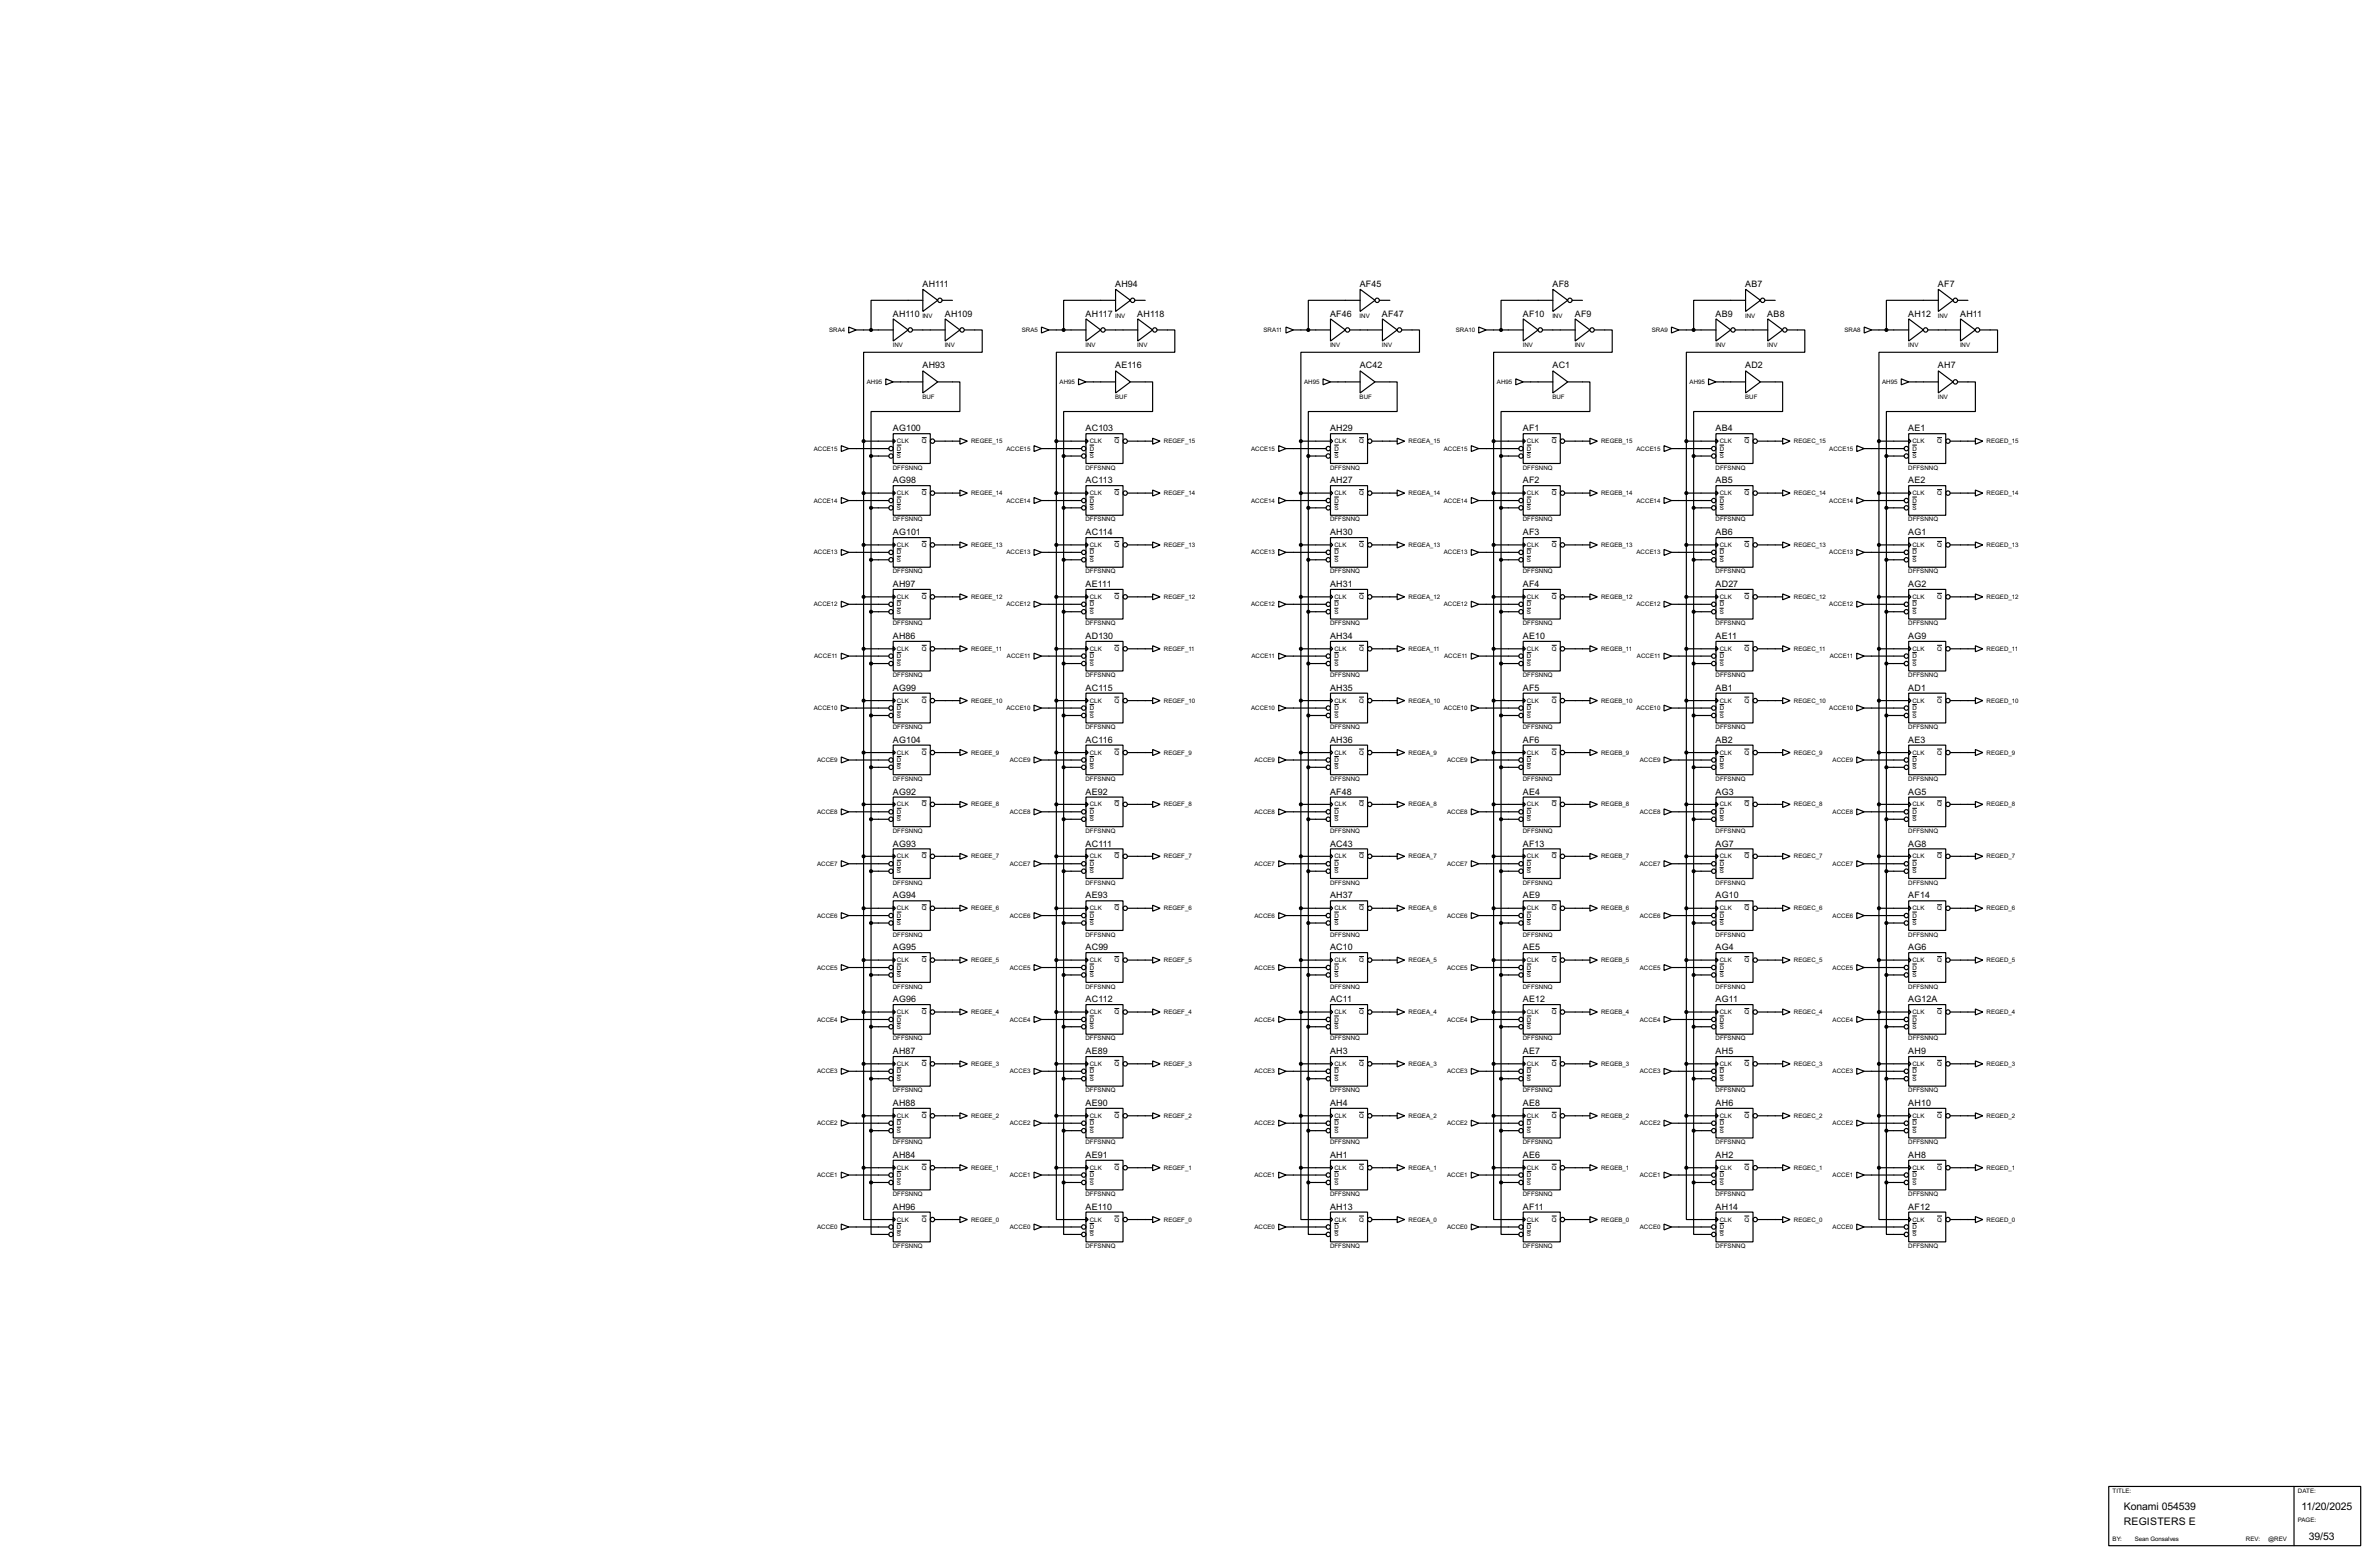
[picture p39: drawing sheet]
<svg xmlns="http://www.w3.org/2000/svg" width="815mm" height="536mm" viewBox="0 0 815 536" stroke-linecap="round" stroke-linejoin="round" font-family="sans-serif">
<defs><g id="words">
<g font-size="4">
<text x="727.8" y="517.5">Konami 054539</text>
<text x="788.7" y="517.5">11/20/2025</text>
<text x="727.8" y="522.5">REGISTERS E</text>
<text x="791.3" y="527.6">39/53</text>
</g>
<g font-size="3.4">
<text x="316.1" y="98.3">AH111</text>
<text x="382.2" y="98.3">AH94</text>
<text x="466" y="98.3">AF45</text>
<text x="532" y="98.3">AF8</text>
<text x="598.1" y="98.3">AB7</text>
<text x="664.1" y="98.3">AF7</text>
<text x="306" y="108.5">AH110</text>
<text x="323.8" y="108.5">AH109</text>
<text x="372" y="108.5">AH117</text>
<text x="389.8" y="108.5">AH118</text>
<text x="455.8" y="108.5">AF46</text>
<text x="473.6" y="108.5">AF47</text>
<text x="521.9" y="108.5">AF10</text>
<text x="539.7" y="108.5">AF9</text>
<text x="587.9" y="108.5">AB9</text>
<text x="605.7" y="108.5">AB8</text>
<text x="654" y="108.5">AH12</text>
<text x="671.7" y="108.5">AH11</text>
<text x="316.1" y="126.3">AH93</text>
<text x="382.2" y="126.3">AE116</text>
<text x="466" y="126.3">AC42</text>
<text x="532" y="126.3">AC1</text>
<text x="598.1" y="126.3">AD2</text>
<text x="664.1" y="126.3">AH7</text>
<text x="306" y="147.8">AG100</text>
<text x="372" y="147.8">AC103</text>
<text x="455.8" y="147.8">AH29</text>
<text x="521.9" y="147.8">AF1</text>
<text x="587.9" y="147.8">AB4</text>
<text x="654" y="147.8">AE1</text>
<text x="306" y="165.6">AG98</text>
<text x="372" y="165.6">AC113</text>
<text x="455.8" y="165.6">AH27</text>
<text x="521.9" y="165.6">AF2</text>
<text x="587.9" y="165.6">AB5</text>
<text x="654" y="165.6">AE2</text>
<text x="306" y="183.4">AG101</text>
<text x="372" y="183.4">AC114</text>
<text x="455.8" y="183.4">AH30</text>
<text x="521.9" y="183.4">AF3</text>
<text x="587.9" y="183.4">AB6</text>
<text x="654" y="183.4">AG1</text>
<text x="306" y="201.2">AH97</text>
<text x="372" y="201.2">AE111</text>
<text x="455.8" y="201.2">AH31</text>
<text x="521.9" y="201.2">AF4</text>
<text x="587.9" y="201.2">AD27</text>
<text x="654" y="201.2">AG2</text>
<text x="306" y="219">AH86</text>
<text x="372" y="219">AD130</text>
<text x="455.8" y="219">AH34</text>
<text x="521.9" y="219">AE10</text>
<text x="587.9" y="219">AE11</text>
<text x="654" y="219">AG9</text>
<text x="306" y="236.7">AG99</text>
<text x="372" y="236.7">AC115</text>
<text x="455.8" y="236.7">AH35</text>
<text x="521.9" y="236.7">AF5</text>
<text x="587.9" y="236.7">AB1</text>
<text x="654" y="236.7">AD1</text>
<text x="306" y="254.5">AG104</text>
<text x="372" y="254.5">AC116</text>
<text x="455.8" y="254.5">AH36</text>
<text x="521.9" y="254.5">AF6</text>
<text x="587.9" y="254.5">AB2</text>
<text x="654" y="254.5">AE3</text>
<text x="306" y="272.3">AG92</text>
<text x="372" y="272.3">AE92</text>
<text x="455.8" y="272.3">AF48</text>
<text x="521.9" y="272.3">AE4</text>
<text x="587.9" y="272.3">AG3</text>
<text x="654" y="272.3">AG5</text>
<text x="306" y="290.1">AG93</text>
<text x="372" y="290.1">AC111</text>
<text x="455.8" y="290.1">AC43</text>
<text x="521.9" y="290.1">AF13</text>
<text x="587.9" y="290.1">AG7</text>
<text x="654" y="290.1">AG8</text>
<text x="306" y="307.9">AG94</text>
<text x="372" y="307.9">AE93</text>
<text x="455.8" y="307.9">AH37</text>
<text x="521.9" y="307.9">AE9</text>
<text x="587.9" y="307.9">AG10</text>
<text x="654" y="307.9">AF14</text>
<text x="306" y="325.6">AG95</text>
<text x="372" y="325.6">AC99</text>
<text x="455.8" y="325.6">AC10</text>
<text x="521.9" y="325.6">AE5</text>
<text x="587.9" y="325.6">AG4</text>
<text x="654" y="325.6">AG6</text>
<text x="306" y="343.4">AG96</text>
<text x="372" y="343.4">AC112</text>
<text x="455.8" y="343.4">AC11</text>
<text x="521.9" y="343.4">AE12</text>
<text x="587.9" y="343.4">AG11</text>
<text x="654" y="343.4">AG12A</text>
<text x="306" y="361.2">AH87</text>
<text x="372" y="361.2">AE89</text>
<text x="455.8" y="361.2">AH3</text>
<text x="521.9" y="361.2">AE7</text>
<text x="587.9" y="361.2">AH5</text>
<text x="654" y="361.2">AH9</text>
<text x="306" y="379">AH88</text>
<text x="372" y="379">AE90</text>
<text x="455.8" y="379">AH4</text>
<text x="521.9" y="379">AE8</text>
<text x="587.9" y="379">AH6</text>
<text x="654" y="379">AH10</text>
<text x="306" y="396.8">AH84</text>
<text x="372" y="396.8">AE91</text>
<text x="455.8" y="396.8">AH1</text>
<text x="521.9" y="396.8">AE6</text>
<text x="587.9" y="396.8">AH2</text>
<text x="654" y="396.8">AH8</text>
<text x="306" y="414.5">AH96</text>
<text x="372" y="414.5">AE110</text>
<text x="455.8" y="414.5">AH13</text>
<text x="521.9" y="414.5">AF11</text>
<text x="587.9" y="414.5">AH14</text>
<text x="654" y="414.5">AF12</text>
</g>
<g font-size="2.4">
<text x="284.1" y="113.7">SRA4</text>
<text x="316.1" y="108.8">INV</text>
<text x="350.2" y="113.7">SRA5</text>
<text x="382.1" y="108.8">INV</text>
<text x="433" y="113.7">SRA11</text>
<text x="465.9" y="108.8">INV</text>
<text x="498.9" y="113.7">SRA10</text>
<text x="532" y="108.8">INV</text>
<text x="566.1" y="113.7">SRA9</text>
<text x="598" y="108.8">INV</text>
<text x="632.1" y="113.7">SRA8</text>
<text x="664.1" y="108.8">INV</text>
<text x="305.9" y="119">INV</text>
<text x="323.7" y="119">INV</text>
<text x="372" y="119">INV</text>
<text x="389.7" y="119">INV</text>
<text x="455.8" y="119">INV</text>
<text x="473.6" y="119">INV</text>
<text x="521.8" y="119">INV</text>
<text x="539.6" y="119">INV</text>
<text x="587.9" y="119">INV</text>
<text x="605.6" y="119">INV</text>
<text x="653.9" y="119">INV</text>
<text x="671.7" y="119">INV</text>
<text x="297.1" y="131.6">AH95</text>
<text x="363.1" y="131.6">AH95</text>
<text x="446.9" y="131.6">AH95</text>
<text x="513" y="131.6">AH95</text>
<text x="579" y="131.6">AH95</text>
<text x="645" y="131.6">AH95</text>
<text x="316.1" y="136.8">BUF</text>
<text x="382.1" y="136.8">BUF</text>
<text x="465.9" y="136.8">BUF</text>
<text x="532" y="136.8">BUF</text>
<text x="598" y="136.8">BUF</text>
<text x="664.1" y="136.8">INV</text>
<text x="278.9" y="154.4">ACCE15</text>
<text x="307.4" y="151.8">CLK</text>
<text x="307.4" y="154.4">D</text>
<text x="315.9" y="151.8">Q</text>
<text x="332.8" y="151.8">REGEE_15</text>
<text x="344.9" y="154.4">ACCE15</text>
<text x="373.4" y="151.8">CLK</text>
<text x="373.4" y="154.4">D</text>
<text x="381.9" y="151.8">Q</text>
<text x="398.8" y="151.8">REGEF_15</text>
<text x="428.7" y="154.4">ACCE15</text>
<text x="457.3" y="151.8">CLK</text>
<text x="457.3" y="154.4">D</text>
<text x="465.8" y="151.8">Q</text>
<text x="482.7" y="151.8">REGEA_15</text>
<text x="494.8" y="154.4">ACCE15</text>
<text x="523.3" y="151.8">CLK</text>
<text x="523.3" y="154.4">D</text>
<text x="531.8" y="151.8">Q</text>
<text x="548.7" y="151.8">REGEB_15</text>
<text x="560.8" y="154.4">ACCE15</text>
<text x="589.3" y="151.8">CLK</text>
<text x="589.3" y="154.4">D</text>
<text x="597.8" y="151.8">Q</text>
<text x="614.7" y="151.8">REGEC_15</text>
<text x="626.9" y="154.4">ACCE15</text>
<text x="655.4" y="151.8">CLK</text>
<text x="655.4" y="154.4">D</text>
<text x="663.9" y="151.8">Q</text>
<text x="680.8" y="151.8">REGED_15</text>
<text x="305.9" y="160.9">DFFSNNQ</text>
<text x="307.4" y="157">S</text>
<text x="372" y="160.9">DFFSNNQ</text>
<text x="373.4" y="157">S</text>
<text x="455.8" y="160.9">DFFSNNQ</text>
<text x="457.3" y="157">S</text>
<text x="521.8" y="160.9">DFFSNNQ</text>
<text x="523.3" y="157">S</text>
<text x="587.9" y="160.9">DFFSNNQ</text>
<text x="589.3" y="157">S</text>
<text x="653.9" y="160.9">DFFSNNQ</text>
<text x="655.4" y="157">S</text>
<text x="278.9" y="172.2">ACCE14</text>
<text x="307.4" y="169.7">CLK</text>
<text x="307.4" y="172.2">D</text>
<text x="315.9" y="169.7">Q</text>
<text x="332.8" y="169.7">REGEE_14</text>
<text x="344.9" y="172.2">ACCE14</text>
<text x="373.4" y="169.7">CLK</text>
<text x="373.4" y="172.2">D</text>
<text x="381.9" y="169.7">Q</text>
<text x="398.8" y="169.7">REGEF_14</text>
<text x="428.7" y="172.2">ACCE14</text>
<text x="457.3" y="169.7">CLK</text>
<text x="457.3" y="172.2">D</text>
<text x="465.8" y="169.7">Q</text>
<text x="482.7" y="169.7">REGEA_14</text>
<text x="494.8" y="172.2">ACCE14</text>
<text x="523.3" y="169.7">CLK</text>
<text x="523.3" y="172.2">D</text>
<text x="531.8" y="169.7">Q</text>
<text x="548.7" y="169.7">REGEB_14</text>
<text x="560.8" y="172.2">ACCE14</text>
<text x="589.3" y="169.7">CLK</text>
<text x="589.3" y="172.2">D</text>
<text x="597.8" y="169.7">Q</text>
<text x="614.7" y="169.7">REGEC_14</text>
<text x="626.9" y="172.2">ACCE14</text>
<text x="655.4" y="169.7">CLK</text>
<text x="655.4" y="172.2">D</text>
<text x="663.9" y="169.7">Q</text>
<text x="680.8" y="169.7">REGED_14</text>
<text x="305.9" y="178.7">DFFSNNQ</text>
<text x="307.4" y="174.7">S</text>
<text x="372" y="178.7">DFFSNNQ</text>
<text x="373.4" y="174.7">S</text>
<text x="455.8" y="178.7">DFFSNNQ</text>
<text x="457.3" y="174.7">S</text>
<text x="521.8" y="178.7">DFFSNNQ</text>
<text x="523.3" y="174.7">S</text>
<text x="587.9" y="178.7">DFFSNNQ</text>
<text x="589.3" y="174.7">S</text>
<text x="653.9" y="178.7">DFFSNNQ</text>
<text x="655.4" y="174.7">S</text>
<text x="278.9" y="190">ACCE13</text>
<text x="307.4" y="187.4">CLK</text>
<text x="307.4" y="190">D</text>
<text x="315.9" y="187.4">Q</text>
<text x="332.8" y="187.4">REGEE_13</text>
<text x="344.9" y="190">ACCE13</text>
<text x="373.4" y="187.4">CLK</text>
<text x="373.4" y="190">D</text>
<text x="381.9" y="187.4">Q</text>
<text x="398.8" y="187.4">REGEF_13</text>
<text x="428.7" y="190">ACCE13</text>
<text x="457.3" y="187.4">CLK</text>
<text x="457.3" y="190">D</text>
<text x="465.8" y="187.4">Q</text>
<text x="482.7" y="187.4">REGEA_13</text>
<text x="494.8" y="190">ACCE13</text>
<text x="523.3" y="187.4">CLK</text>
<text x="523.3" y="190">D</text>
<text x="531.8" y="187.4">Q</text>
<text x="548.7" y="187.4">REGEB_13</text>
<text x="560.8" y="190">ACCE13</text>
<text x="589.3" y="187.4">CLK</text>
<text x="589.3" y="190">D</text>
<text x="597.8" y="187.4">Q</text>
<text x="614.7" y="187.4">REGEC_13</text>
<text x="626.9" y="190">ACCE13</text>
<text x="655.4" y="187.4">CLK</text>
<text x="655.4" y="190">D</text>
<text x="663.9" y="187.4">Q</text>
<text x="680.8" y="187.4">REGED_13</text>
<text x="305.9" y="196.5">DFFSNNQ</text>
<text x="307.4" y="192.5">S</text>
<text x="372" y="196.5">DFFSNNQ</text>
<text x="373.4" y="192.5">S</text>
<text x="455.8" y="196.5">DFFSNNQ</text>
<text x="457.3" y="192.5">S</text>
<text x="521.8" y="196.5">DFFSNNQ</text>
<text x="523.3" y="192.5">S</text>
<text x="587.9" y="196.5">DFFSNNQ</text>
<text x="589.3" y="192.5">S</text>
<text x="653.9" y="196.5">DFFSNNQ</text>
<text x="655.4" y="192.5">S</text>
<text x="278.9" y="207.8">ACCE12</text>
<text x="307.4" y="205.2">CLK</text>
<text x="307.4" y="207.8">D</text>
<text x="315.9" y="205.2">Q</text>
<text x="332.8" y="205.2">REGEE_12</text>
<text x="344.9" y="207.8">ACCE12</text>
<text x="373.4" y="205.2">CLK</text>
<text x="373.4" y="207.8">D</text>
<text x="381.9" y="205.2">Q</text>
<text x="398.8" y="205.2">REGEF_12</text>
<text x="428.7" y="207.8">ACCE12</text>
<text x="457.3" y="205.2">CLK</text>
<text x="457.3" y="207.8">D</text>
<text x="465.8" y="205.2">Q</text>
<text x="482.7" y="205.2">REGEA_12</text>
<text x="494.8" y="207.8">ACCE12</text>
<text x="523.3" y="205.2">CLK</text>
<text x="523.3" y="207.8">D</text>
<text x="531.8" y="205.2">Q</text>
<text x="548.7" y="205.2">REGEB_12</text>
<text x="560.8" y="207.8">ACCE12</text>
<text x="589.3" y="205.2">CLK</text>
<text x="589.3" y="207.8">D</text>
<text x="597.8" y="205.2">Q</text>
<text x="614.7" y="205.2">REGEC_12</text>
<text x="626.9" y="207.8">ACCE12</text>
<text x="655.4" y="205.2">CLK</text>
<text x="655.4" y="207.8">D</text>
<text x="663.9" y="205.2">Q</text>
<text x="680.8" y="205.2">REGED_12</text>
<text x="305.9" y="214.2">DFFSNNQ</text>
<text x="307.4" y="210.3">S</text>
<text x="372" y="214.2">DFFSNNQ</text>
<text x="373.4" y="210.3">S</text>
<text x="455.8" y="214.2">DFFSNNQ</text>
<text x="457.3" y="210.3">S</text>
<text x="521.8" y="214.2">DFFSNNQ</text>
<text x="523.3" y="210.3">S</text>
<text x="587.9" y="214.2">DFFSNNQ</text>
<text x="589.3" y="210.3">S</text>
<text x="653.9" y="214.2">DFFSNNQ</text>
<text x="655.4" y="210.3">S</text>
<text x="279" y="225.5">ACCE11</text>
<text x="307.4" y="223">CLK</text>
<text x="307.4" y="225.5">D</text>
<text x="315.9" y="223">Q</text>
<text x="332.8" y="223">REGEE_11</text>
<text x="345.1" y="225.5">ACCE11</text>
<text x="373.4" y="223">CLK</text>
<text x="373.4" y="225.5">D</text>
<text x="381.9" y="223">Q</text>
<text x="398.8" y="223">REGEF_11</text>
<text x="428.9" y="225.5">ACCE11</text>
<text x="457.3" y="223">CLK</text>
<text x="457.3" y="225.5">D</text>
<text x="465.8" y="223">Q</text>
<text x="482.7" y="223">REGEA_11</text>
<text x="494.9" y="225.5">ACCE11</text>
<text x="523.3" y="223">CLK</text>
<text x="523.3" y="225.5">D</text>
<text x="531.8" y="223">Q</text>
<text x="548.7" y="223">REGEB_11</text>
<text x="561" y="225.5">ACCE11</text>
<text x="589.3" y="223">CLK</text>
<text x="589.3" y="225.5">D</text>
<text x="597.8" y="223">Q</text>
<text x="614.7" y="223">REGEC_11</text>
<text x="627" y="225.5">ACCE11</text>
<text x="655.4" y="223">CLK</text>
<text x="655.4" y="225.5">D</text>
<text x="663.9" y="223">Q</text>
<text x="680.8" y="223">REGED_11</text>
<text x="305.9" y="232">DFFSNNQ</text>
<text x="307.4" y="228.1">S</text>
<text x="372" y="232">DFFSNNQ</text>
<text x="373.4" y="228.1">S</text>
<text x="455.8" y="232">DFFSNNQ</text>
<text x="457.3" y="228.1">S</text>
<text x="521.8" y="232">DFFSNNQ</text>
<text x="523.3" y="228.1">S</text>
<text x="587.9" y="232">DFFSNNQ</text>
<text x="589.3" y="228.1">S</text>
<text x="653.9" y="232">DFFSNNQ</text>
<text x="655.4" y="228.1">S</text>
<text x="278.9" y="243.3">ACCE10</text>
<text x="307.4" y="240.8">CLK</text>
<text x="307.4" y="245.9">S</text>
<text x="307.4" y="243.3">D</text>
<text x="315.9" y="240.8">Q</text>
<text x="332.8" y="240.8">REGEE_10</text>
<text x="344.9" y="243.3">ACCE10</text>
<text x="373.4" y="240.8">CLK</text>
<text x="373.4" y="245.9">S</text>
<text x="373.4" y="243.3">D</text>
<text x="381.9" y="240.8">Q</text>
<text x="398.8" y="240.8">REGEF_10</text>
<text x="428.7" y="243.3">ACCE10</text>
<text x="457.3" y="240.8">CLK</text>
<text x="457.3" y="245.9">S</text>
<text x="457.3" y="243.3">D</text>
<text x="465.8" y="240.8">Q</text>
<text x="482.7" y="240.8">REGEA_10</text>
<text x="494.8" y="243.3">ACCE10</text>
<text x="523.3" y="240.8">CLK</text>
<text x="523.3" y="245.9">S</text>
<text x="523.3" y="243.3">D</text>
<text x="531.8" y="240.8">Q</text>
<text x="548.7" y="240.8">REGEB_10</text>
<text x="560.8" y="243.3">ACCE10</text>
<text x="589.3" y="240.8">CLK</text>
<text x="589.3" y="245.9">S</text>
<text x="589.3" y="243.3">D</text>
<text x="597.8" y="240.8">Q</text>
<text x="614.7" y="240.8">REGEC_10</text>
<text x="626.9" y="243.3">ACCE10</text>
<text x="655.4" y="240.8">CLK</text>
<text x="655.4" y="245.9">S</text>
<text x="655.4" y="243.3">D</text>
<text x="663.9" y="240.8">Q</text>
<text x="680.8" y="240.8">REGED_10</text>
<text x="305.9" y="249.8">DFFSNNQ</text>
<text x="372" y="249.8">DFFSNNQ</text>
<text x="455.8" y="249.8">DFFSNNQ</text>
<text x="521.8" y="249.8">DFFSNNQ</text>
<text x="587.9" y="249.8">DFFSNNQ</text>
<text x="653.9" y="249.8">DFFSNNQ</text>
<text x="280" y="261.1">ACCE9</text>
<text x="307.4" y="258.6">CLK</text>
<text x="307.4" y="263.6">S</text>
<text x="307.4" y="261.1">D</text>
<text x="315.9" y="258.6">Q</text>
<text x="332.8" y="258.6">REGEE_9</text>
<text x="346.1" y="261.1">ACCE9</text>
<text x="373.4" y="258.6">CLK</text>
<text x="373.4" y="263.6">S</text>
<text x="373.4" y="261.1">D</text>
<text x="381.9" y="258.6">Q</text>
<text x="398.8" y="258.6">REGEF_9</text>
<text x="429.9" y="261.1">ACCE9</text>
<text x="457.3" y="258.6">CLK</text>
<text x="457.3" y="263.6">S</text>
<text x="457.3" y="261.1">D</text>
<text x="465.8" y="258.6">Q</text>
<text x="482.7" y="258.6">REGEA_9</text>
<text x="495.9" y="261.1">ACCE9</text>
<text x="523.3" y="258.6">CLK</text>
<text x="523.3" y="263.6">S</text>
<text x="523.3" y="261.1">D</text>
<text x="531.8" y="258.6">Q</text>
<text x="548.7" y="258.6">REGEB_9</text>
<text x="562" y="261.1">ACCE9</text>
<text x="589.3" y="258.6">CLK</text>
<text x="589.3" y="263.6">S</text>
<text x="589.3" y="261.1">D</text>
<text x="597.8" y="258.6">Q</text>
<text x="614.7" y="258.6">REGEC_9</text>
<text x="628" y="261.1">ACCE9</text>
<text x="655.4" y="258.6">CLK</text>
<text x="655.4" y="263.6">S</text>
<text x="655.4" y="261.1">D</text>
<text x="663.9" y="258.6">Q</text>
<text x="680.8" y="258.6">REGED_9</text>
<text x="305.9" y="267.6">DFFSNNQ</text>
<text x="372" y="267.6">DFFSNNQ</text>
<text x="455.8" y="267.6">DFFSNNQ</text>
<text x="521.8" y="267.6">DFFSNNQ</text>
<text x="587.9" y="267.6">DFFSNNQ</text>
<text x="653.9" y="267.6">DFFSNNQ</text>
<text x="280" y="278.9">ACCE8</text>
<text x="307.4" y="276.3">CLK</text>
<text x="307.4" y="281.4">S</text>
<text x="307.4" y="278.9">D</text>
<text x="315.9" y="276.3">Q</text>
<text x="332.8" y="276.3">REGEE_8</text>
<text x="346.1" y="278.9">ACCE8</text>
<text x="373.4" y="276.3">CLK</text>
<text x="373.4" y="281.4">S</text>
<text x="373.4" y="278.9">D</text>
<text x="381.9" y="276.3">Q</text>
<text x="398.8" y="276.3">REGEF_8</text>
<text x="429.9" y="278.9">ACCE8</text>
<text x="457.3" y="276.3">CLK</text>
<text x="457.3" y="281.4">S</text>
<text x="457.3" y="278.9">D</text>
<text x="465.8" y="276.3">Q</text>
<text x="482.7" y="276.3">REGEA_8</text>
<text x="495.9" y="278.9">ACCE8</text>
<text x="523.3" y="276.3">CLK</text>
<text x="523.3" y="281.4">S</text>
<text x="523.3" y="278.9">D</text>
<text x="531.8" y="276.3">Q</text>
<text x="548.7" y="276.3">REGEB_8</text>
<text x="562" y="278.9">ACCE8</text>
<text x="589.3" y="276.3">CLK</text>
<text x="589.3" y="281.4">S</text>
<text x="589.3" y="278.9">D</text>
<text x="597.8" y="276.3">Q</text>
<text x="614.7" y="276.3">REGEC_8</text>
<text x="628" y="278.9">ACCE8</text>
<text x="655.4" y="276.3">CLK</text>
<text x="655.4" y="281.4">S</text>
<text x="655.4" y="278.9">D</text>
<text x="663.9" y="276.3">Q</text>
<text x="680.8" y="276.3">REGED_8</text>
<text x="305.9" y="285.4">DFFSNNQ</text>
<text x="372" y="285.4">DFFSNNQ</text>
<text x="455.8" y="285.4">DFFSNNQ</text>
<text x="521.8" y="285.4">DFFSNNQ</text>
<text x="587.9" y="285.4">DFFSNNQ</text>
<text x="653.9" y="285.4">DFFSNNQ</text>
<text x="280" y="296.7">ACCE7</text>
<text x="307.4" y="294.1">CLK</text>
<text x="307.4" y="299.2">S</text>
<text x="307.4" y="296.7">D</text>
<text x="315.9" y="294.1">Q</text>
<text x="332.8" y="294.1">REGEE_7</text>
<text x="346.1" y="296.7">ACCE7</text>
<text x="373.4" y="294.1">CLK</text>
<text x="373.4" y="299.2">S</text>
<text x="373.4" y="296.7">D</text>
<text x="381.9" y="294.1">Q</text>
<text x="398.8" y="294.1">REGEF_7</text>
<text x="429.9" y="296.7">ACCE7</text>
<text x="457.3" y="294.1">CLK</text>
<text x="457.3" y="299.2">S</text>
<text x="457.3" y="296.7">D</text>
<text x="465.8" y="294.1">Q</text>
<text x="482.7" y="294.1">REGEA_7</text>
<text x="495.9" y="296.7">ACCE7</text>
<text x="523.3" y="294.1">CLK</text>
<text x="523.3" y="299.2">S</text>
<text x="523.3" y="296.7">D</text>
<text x="531.8" y="294.1">Q</text>
<text x="548.7" y="294.1">REGEB_7</text>
<text x="562" y="296.7">ACCE7</text>
<text x="589.3" y="294.1">CLK</text>
<text x="589.3" y="299.2">S</text>
<text x="589.3" y="296.7">D</text>
<text x="597.8" y="294.1">Q</text>
<text x="614.7" y="294.1">REGEC_7</text>
<text x="628" y="296.7">ACCE7</text>
<text x="655.4" y="294.1">CLK</text>
<text x="655.4" y="299.2">S</text>
<text x="655.4" y="296.7">D</text>
<text x="663.9" y="294.1">Q</text>
<text x="680.8" y="294.1">REGED_7</text>
<text x="305.9" y="303.1">DFFSNNQ</text>
<text x="372" y="303.1">DFFSNNQ</text>
<text x="455.8" y="303.1">DFFSNNQ</text>
<text x="521.8" y="303.1">DFFSNNQ</text>
<text x="587.9" y="303.1">DFFSNNQ</text>
<text x="653.9" y="303.1">DFFSNNQ</text>
<text x="307.4" y="311.9">CLK</text>
<text x="315.9" y="311.9">Q</text>
<text x="332.8" y="311.9">REGEE_6</text>
<text x="373.4" y="311.9">CLK</text>
<text x="381.9" y="311.9">Q</text>
<text x="398.8" y="311.9">REGEF_6</text>
<text x="457.3" y="311.9">CLK</text>
<text x="465.8" y="311.9">Q</text>
<text x="482.7" y="311.9">REGEA_6</text>
<text x="523.3" y="311.9">CLK</text>
<text x="531.8" y="311.9">Q</text>
<text x="548.7" y="311.9">REGEB_6</text>
<text x="589.3" y="311.9">CLK</text>
<text x="597.8" y="311.9">Q</text>
<text x="614.7" y="311.9">REGEC_6</text>
<text x="655.4" y="311.9">CLK</text>
<text x="663.9" y="311.9">Q</text>
<text x="680.8" y="311.9">REGED_6</text>
<text x="280" y="314.4">ACCE6</text>
<text x="307.4" y="317">S</text>
<text x="307.4" y="314.4">D</text>
<text x="346.1" y="314.4">ACCE6</text>
<text x="373.4" y="317">S</text>
<text x="373.4" y="314.4">D</text>
<text x="429.9" y="314.4">ACCE6</text>
<text x="457.3" y="317">S</text>
<text x="457.3" y="314.4">D</text>
<text x="495.9" y="314.4">ACCE6</text>
<text x="523.3" y="317">S</text>
<text x="523.3" y="314.4">D</text>
<text x="562" y="314.4">ACCE6</text>
<text x="589.3" y="317">S</text>
<text x="589.3" y="314.4">D</text>
<text x="628" y="314.4">ACCE6</text>
<text x="655.4" y="317">S</text>
<text x="655.4" y="314.4">D</text>
<text x="305.9" y="320.9">DFFSNNQ</text>
<text x="372" y="320.9">DFFSNNQ</text>
<text x="455.8" y="320.9">DFFSNNQ</text>
<text x="521.8" y="320.9">DFFSNNQ</text>
<text x="587.9" y="320.9">DFFSNNQ</text>
<text x="653.9" y="320.9">DFFSNNQ</text>
<text x="307.4" y="329.7">CLK</text>
<text x="315.9" y="329.7">Q</text>
<text x="332.8" y="329.7">REGEE_5</text>
<text x="373.4" y="329.7">CLK</text>
<text x="381.9" y="329.7">Q</text>
<text x="398.8" y="329.7">REGEF_5</text>
<text x="457.3" y="329.7">CLK</text>
<text x="465.8" y="329.7">Q</text>
<text x="482.7" y="329.7">REGEA_5</text>
<text x="523.3" y="329.7">CLK</text>
<text x="531.8" y="329.7">Q</text>
<text x="548.7" y="329.7">REGEB_5</text>
<text x="589.3" y="329.7">CLK</text>
<text x="597.8" y="329.7">Q</text>
<text x="614.7" y="329.7">REGEC_5</text>
<text x="655.4" y="329.7">CLK</text>
<text x="663.9" y="329.7">Q</text>
<text x="680.8" y="329.7">REGED_5</text>
<text x="280" y="332.2">ACCE5</text>
<text x="307.4" y="334.8">S</text>
<text x="307.4" y="332.2">D</text>
<text x="346.1" y="332.2">ACCE5</text>
<text x="373.4" y="334.8">S</text>
<text x="373.4" y="332.2">D</text>
<text x="429.9" y="332.2">ACCE5</text>
<text x="457.3" y="334.8">S</text>
<text x="457.3" y="332.2">D</text>
<text x="495.9" y="332.2">ACCE5</text>
<text x="523.3" y="334.8">S</text>
<text x="523.3" y="332.2">D</text>
<text x="562" y="332.2">ACCE5</text>
<text x="589.3" y="334.8">S</text>
<text x="589.3" y="332.2">D</text>
<text x="628" y="332.2">ACCE5</text>
<text x="655.4" y="334.8">S</text>
<text x="655.4" y="332.2">D</text>
<text x="305.9" y="338.7">DFFSNNQ</text>
<text x="372" y="338.7">DFFSNNQ</text>
<text x="455.8" y="338.7">DFFSNNQ</text>
<text x="521.8" y="338.7">DFFSNNQ</text>
<text x="587.9" y="338.7">DFFSNNQ</text>
<text x="653.9" y="338.7">DFFSNNQ</text>
<text x="307.4" y="347.5">CLK</text>
<text x="315.9" y="347.5">Q</text>
<text x="332.8" y="347.5">REGEE_4</text>
<text x="373.4" y="347.5">CLK</text>
<text x="381.9" y="347.5">Q</text>
<text x="398.8" y="347.5">REGEF_4</text>
<text x="457.3" y="347.5">CLK</text>
<text x="465.8" y="347.5">Q</text>
<text x="482.7" y="347.5">REGEA_4</text>
<text x="523.3" y="347.5">CLK</text>
<text x="531.8" y="347.5">Q</text>
<text x="548.7" y="347.5">REGEB_4</text>
<text x="589.3" y="347.5">CLK</text>
<text x="597.8" y="347.5">Q</text>
<text x="614.7" y="347.5">REGEC_4</text>
<text x="655.4" y="347.5">CLK</text>
<text x="663.9" y="347.5">Q</text>
<text x="680.8" y="347.5">REGED_4</text>
<text x="280" y="350">ACCE4</text>
<text x="307.4" y="352.5">S</text>
<text x="307.4" y="350">D</text>
<text x="346.1" y="350">ACCE4</text>
<text x="373.4" y="352.5">S</text>
<text x="373.4" y="350">D</text>
<text x="429.9" y="350">ACCE4</text>
<text x="457.3" y="352.5">S</text>
<text x="457.3" y="350">D</text>
<text x="495.9" y="350">ACCE4</text>
<text x="523.3" y="352.5">S</text>
<text x="523.3" y="350">D</text>
<text x="562" y="350">ACCE4</text>
<text x="589.3" y="352.5">S</text>
<text x="589.3" y="350">D</text>
<text x="628" y="350">ACCE4</text>
<text x="655.4" y="352.5">S</text>
<text x="655.4" y="350">D</text>
<text x="305.9" y="356.5">DFFSNNQ</text>
<text x="372" y="356.5">DFFSNNQ</text>
<text x="455.8" y="356.5">DFFSNNQ</text>
<text x="521.8" y="356.5">DFFSNNQ</text>
<text x="587.9" y="356.5">DFFSNNQ</text>
<text x="653.9" y="356.5">DFFSNNQ</text>
<text x="307.4" y="365.2">CLK</text>
<text x="315.9" y="365.2">Q</text>
<text x="332.8" y="365.2">REGEE_3</text>
<text x="373.4" y="365.2">CLK</text>
<text x="381.9" y="365.2">Q</text>
<text x="398.8" y="365.2">REGEF_3</text>
<text x="457.3" y="365.2">CLK</text>
<text x="465.8" y="365.2">Q</text>
<text x="482.7" y="365.2">REGEA_3</text>
<text x="523.3" y="365.2">CLK</text>
<text x="531.8" y="365.2">Q</text>
<text x="548.7" y="365.2">REGEB_3</text>
<text x="589.3" y="365.2">CLK</text>
<text x="597.8" y="365.2">Q</text>
<text x="614.7" y="365.2">REGEC_3</text>
<text x="655.4" y="365.2">CLK</text>
<text x="663.9" y="365.2">Q</text>
<text x="680.8" y="365.2">REGED_3</text>
<text x="280" y="367.8">ACCE3</text>
<text x="307.4" y="370.3">S</text>
<text x="307.4" y="367.8">D</text>
<text x="346.1" y="367.8">ACCE3</text>
<text x="373.4" y="370.3">S</text>
<text x="373.4" y="367.8">D</text>
<text x="429.9" y="367.8">ACCE3</text>
<text x="457.3" y="370.3">S</text>
<text x="457.3" y="367.8">D</text>
<text x="495.9" y="367.8">ACCE3</text>
<text x="523.3" y="370.3">S</text>
<text x="523.3" y="367.8">D</text>
<text x="562" y="367.8">ACCE3</text>
<text x="589.3" y="370.3">S</text>
<text x="589.3" y="367.8">D</text>
<text x="628" y="367.8">ACCE3</text>
<text x="655.4" y="370.3">S</text>
<text x="655.4" y="367.8">D</text>
<text x="305.9" y="374.3">DFFSNNQ</text>
<text x="372" y="374.3">DFFSNNQ</text>
<text x="455.8" y="374.3">DFFSNNQ</text>
<text x="521.8" y="374.3">DFFSNNQ</text>
<text x="587.9" y="374.3">DFFSNNQ</text>
<text x="653.9" y="374.3">DFFSNNQ</text>
<text x="307.4" y="383">CLK</text>
<text x="315.9" y="383">Q</text>
<text x="332.8" y="383">REGEE_2</text>
<text x="373.4" y="383">CLK</text>
<text x="381.9" y="383">Q</text>
<text x="398.8" y="383">REGEF_2</text>
<text x="457.3" y="383">CLK</text>
<text x="465.8" y="383">Q</text>
<text x="482.7" y="383">REGEA_2</text>
<text x="523.3" y="383">CLK</text>
<text x="531.8" y="383">Q</text>
<text x="548.7" y="383">REGEB_2</text>
<text x="589.3" y="383">CLK</text>
<text x="597.8" y="383">Q</text>
<text x="614.7" y="383">REGEC_2</text>
<text x="655.4" y="383">CLK</text>
<text x="663.9" y="383">Q</text>
<text x="680.8" y="383">REGED_2</text>
<text x="280" y="385.6">ACCE2</text>
<text x="307.4" y="388.1">S</text>
<text x="307.4" y="385.6">D</text>
<text x="346.1" y="385.6">ACCE2</text>
<text x="373.4" y="388.1">S</text>
<text x="373.4" y="385.6">D</text>
<text x="429.9" y="385.6">ACCE2</text>
<text x="457.3" y="388.1">S</text>
<text x="457.3" y="385.6">D</text>
<text x="495.9" y="385.6">ACCE2</text>
<text x="523.3" y="388.1">S</text>
<text x="523.3" y="385.6">D</text>
<text x="562" y="385.6">ACCE2</text>
<text x="589.3" y="388.1">S</text>
<text x="589.3" y="385.6">D</text>
<text x="628" y="385.6">ACCE2</text>
<text x="655.4" y="388.1">S</text>
<text x="655.4" y="385.6">D</text>
<text x="305.9" y="392">DFFSNNQ</text>
<text x="372" y="392">DFFSNNQ</text>
<text x="455.8" y="392">DFFSNNQ</text>
<text x="521.8" y="392">DFFSNNQ</text>
<text x="587.9" y="392">DFFSNNQ</text>
<text x="653.9" y="392">DFFSNNQ</text>
<text x="307.4" y="400.8">CLK</text>
<text x="315.9" y="400.8">Q</text>
<text x="332.8" y="400.8">REGEE_1</text>
<text x="373.4" y="400.8">CLK</text>
<text x="381.9" y="400.8">Q</text>
<text x="398.8" y="400.8">REGEF_1</text>
<text x="457.3" y="400.8">CLK</text>
<text x="465.8" y="400.8">Q</text>
<text x="482.7" y="400.8">REGEA_1</text>
<text x="523.3" y="400.8">CLK</text>
<text x="531.8" y="400.8">Q</text>
<text x="548.7" y="400.8">REGEB_1</text>
<text x="589.3" y="400.8">CLK</text>
<text x="597.8" y="400.8">Q</text>
<text x="614.7" y="400.8">REGEC_1</text>
<text x="655.4" y="400.8">CLK</text>
<text x="663.9" y="400.8">Q</text>
<text x="680.8" y="400.8">REGED_1</text>
<text x="280" y="403.3">ACCE1</text>
<text x="307.4" y="405.9">S</text>
<text x="307.4" y="403.3">D</text>
<text x="346.1" y="403.3">ACCE1</text>
<text x="373.4" y="405.9">S</text>
<text x="373.4" y="403.3">D</text>
<text x="429.9" y="403.3">ACCE1</text>
<text x="457.3" y="405.9">S</text>
<text x="457.3" y="403.3">D</text>
<text x="495.9" y="403.3">ACCE1</text>
<text x="523.3" y="405.9">S</text>
<text x="523.3" y="403.3">D</text>
<text x="562" y="403.3">ACCE1</text>
<text x="589.3" y="405.9">S</text>
<text x="589.3" y="403.3">D</text>
<text x="628" y="403.3">ACCE1</text>
<text x="655.4" y="405.9">S</text>
<text x="655.4" y="403.3">D</text>
<text x="305.9" y="409.8">DFFSNNQ</text>
<text x="372" y="409.8">DFFSNNQ</text>
<text x="455.8" y="409.8">DFFSNNQ</text>
<text x="521.8" y="409.8">DFFSNNQ</text>
<text x="587.9" y="409.8">DFFSNNQ</text>
<text x="653.9" y="409.8">DFFSNNQ</text>
<text x="307.4" y="418.6">CLK</text>
<text x="315.9" y="418.6">Q</text>
<text x="332.8" y="418.6">REGEE_0</text>
<text x="373.4" y="418.6">CLK</text>
<text x="381.9" y="418.6">Q</text>
<text x="398.8" y="418.6">REGEF_0</text>
<text x="457.3" y="418.6">CLK</text>
<text x="465.8" y="418.6">Q</text>
<text x="482.7" y="418.6">REGEA_0</text>
<text x="523.3" y="418.6">CLK</text>
<text x="531.8" y="418.6">Q</text>
<text x="548.7" y="418.6">REGEB_0</text>
<text x="589.3" y="418.6">CLK</text>
<text x="597.8" y="418.6">Q</text>
<text x="614.7" y="418.6">REGEC_0</text>
<text x="655.4" y="418.6">CLK</text>
<text x="663.9" y="418.6">Q</text>
<text x="680.8" y="418.6">REGED_0</text>
<text x="280" y="421.1">ACCE0</text>
<text x="307.4" y="423.7">S</text>
<text x="307.4" y="421.1">D</text>
<text x="346.1" y="421.1">ACCE0</text>
<text x="373.4" y="423.7">S</text>
<text x="373.4" y="421.1">D</text>
<text x="429.9" y="421.1">ACCE0</text>
<text x="457.3" y="423.7">S</text>
<text x="457.3" y="421.1">D</text>
<text x="495.9" y="421.1">ACCE0</text>
<text x="523.3" y="423.7">S</text>
<text x="523.3" y="421.1">D</text>
<text x="562" y="421.1">ACCE0</text>
<text x="589.3" y="423.7">S</text>
<text x="589.3" y="421.1">D</text>
<text x="628" y="421.1">ACCE0</text>
<text x="655.4" y="423.7">S</text>
<text x="655.4" y="421.1">D</text>
<text x="305.9" y="427.6">DFFSNNQ</text>
<text x="372" y="427.6">DFFSNNQ</text>
<text x="455.8" y="427.6">DFFSNNQ</text>
<text x="521.8" y="427.6">DFFSNNQ</text>
<text x="587.9" y="427.6">DFFSNNQ</text>
<text x="653.9" y="427.6">DFFSNNQ</text>
<text x="724" y="511.5">TITLE:</text>
<text x="787.5" y="511.5">DATE:</text>
<text x="787.5" y="521.6">PAGE:</text>
<text x="724" y="528">BY:</text>
<text x="731.6" y="528">Sean Gonsalves</text>
<text x="769.7" y="528">REV:</text>
<text x="777.3" y="528">@REV</text>
</g>
</g></defs>
<g fill="none" stroke="#000" stroke-width=".4">
<path d="M316.3 99.1l5.1 3.8-5.1 3.8zM382.3 99.1l5.1 3.8-5.1 3.8zM466.1 99.1l5.1 3.8-5.1 3.8zM532.2 99.1l5.1 3.8-5.1 3.8zM598.2 99.1l5.1 3.8-5.1 3.8zM664.3 99.1l5 3.8-5 3.8zM290.9 112.1l2.5 1-2.5 1zM293.4 113.1h12.7M306.1 109.3l5.1 3.8-5.1 3.8zM312.7 113.1h11.2M316.3 102.9h-17.8v10.2M322.9 102.9h3.5"/>
<path d="M323.9 109.3l5.1 3.8-5.1 3.8zM330.5 113.1h6.1v7.6h-40.6v30.5M356.9 112.1l2.6 1-2.6 1zM359.5 113.1h12.7M372.2 109.3l5 3.8-5 3.8zM378.8 113.1h11.1M382.3 102.9h-17.8v10.2M388.9 102.9h3.6M389.9 109.3l5.1 3.8-5.1 3.8zM396.5 113.1h6.1v7.6h-40.6v30.5M440.7 112.1l2.6 1-2.6 1zM443.3 113.1h12.7"/>
<path d="M456 109.3l5.1 3.8-5.1 3.8zM462.6 113.1h11.2M466.1 102.9h-17.7v10.2M472.7 102.9h3.6M473.8 109.3l5 3.8-5 3.8zM480.4 113.1h6.1v7.6h-40.7v30.5M506.8 112.1l2.5 1-2.5 1zM509.3 113.1h12.7M522 109.3l5.1 3.8-5.1 3.8zM528.6 113.1h11.2M532.2 102.9h-17.8v10.2M538.8 102.9h3.5"/>
<path d="M539.8 109.3l5.1 3.8-5.1 3.8zM546.4 113.1h6.1v7.6h-40.6v30.5M572.8 112.1l2.6 1-2.6 1zM575.4 113.1h12.7M588.1 109.3l5 3.8-5 3.8zM594.7 113.1h11.1M598.2 102.9h-17.8v10.2M604.8 102.9h3.6M605.8 109.3l5.1 3.8-5.1 3.8zM612.4 113.1h6.1v7.6h-40.6v30.5M638.9 112.1l2.5 1-2.5 1zM641.4 113.1h12.7"/>
<path d="M654.1 109.3l5.1 3.8-5.1 3.8zM660.7 113.1h11.2M664.3 102.9h-17.8v10.2M670.9 102.9h3.5M671.9 109.3l5.1 3.8-5.1 3.8zM678.5 113.1h6.1v7.6h-40.7v30.5M303.6 129.8l2.5 1.1-2.5 1zM306.1 130.9h10.2M316.3 127.1l5.1 3.8-5.1 3.8zM321.4 130.9h7.6v10.1h-30.5v15.3M369.6 129.8l2.6 1.1-2.6 1zM372.2 130.9h10.1"/>
<path d="M382.3 127.1l5.1 3.8-5.1 3.8zM387.4 130.9h7.6v10.1h-30.5v15.3M453.4 129.8l2.6 1.1-2.6 1zM456 130.9h10.1M466.1 127.1l5.1 3.8-5.1 3.8zM471.2 130.9h7.6v10.1h-30.4v15.3M519.5 129.8l2.5 1.1-2.5 1zM522 130.9h10.2M532.2 127.1l5.1 3.8-5.1 3.8zM537.3 130.9h7.6v10.1h-30.5v15.3M585.5 129.8l2.6 1.1-2.6 1zM588.1 130.9h10.1"/>
<path d="M598.2 127.1l5.1 3.8-5.1 3.8zM603.3 130.9h7.6v10.1h-30.5v15.3M651.6 129.8l2.5 1.1-2.5 1zM654.1 130.9h10.2M664.3 127.1l5 3.8-5 3.8zM670.9 130.9h6.1v10.1h-30.5v15.3M288.3 152.7l2.6 1-2.6 1zM290.9 153.7h13.7M296 151.2h10.1M296 151.2v248.9M298.5 156.3h6.1M298.5 156.3v248.9"/>
<path d="M306.1 148.6h12.7v10.2h-12.7zM306.1 150.4l.8 .8-.8 .7zM320.3 151.2h8.7M329 150.2l2.5 1-2.5 1zM354.4 152.7l2.5 1-2.5 1zM356.9 153.7h13.7M362 151.2h10.2M362 151.2v248.9M364.5 156.3h6.1M364.5 156.3v248.9M372.2 148.6h12.7v10.2h-12.7zM372.2 150.4l.7 .8-.7 .7z"/>
<path d="M386.4 151.2h8.6M395 150.2l2.6 1-2.6 1zM438.2 152.7l2.5 1-2.5 1zM440.7 153.7h13.8M445.8 151.2h10.2M445.8 151.2v248.9M448.4 156.3v248.9M448.4 156.3h6.1M456 148.6h12.7v10.2h-12.7zM456 150.4l.7 .8-.7 .7zM470.2 151.2h8.6M478.8 150.2l2.6 1-2.6 1z"/>
<path d="M504.2 152.7l2.6 1-2.6 1zM506.8 153.7h13.7M511.9 151.2h10.1M511.9 151.2v248.9M514.4 156.3h6.1M514.4 156.3v248.9M522 148.6h12.7v10.2h-12.7zM522 150.4l.8 .8-.8 .7zM536.2 151.2h8.7M544.9 150.2l2.5 1-2.5 1zM570.3 152.7l2.5 1-2.5 1zM572.8 153.7h13.7"/>
<path d="M577.9 151.2h10.2M577.9 151.2v248.9M580.4 156.3h6.1M580.4 156.3v248.9M588.1 148.6h12.7v10.2h-12.7zM588.1 150.4l.7 .8-.7 .7zM602.3 151.2h8.6M610.9 150.2l2.6 1-2.6 1zM636.3 152.7l2.6 1-2.6 1zM638.9 153.7h13.7M643.9 151.2h10.2M643.9 151.2v248.9"/>
<path d="M646.5 156.3h6.1M646.5 156.3v248.9M654.1 148.6h12.7v10.2h-12.7zM654.1 150.4l.8 .8-.8 .7zM668.3 151.2h8.7M677 150.2l2.5 1-2.5 1zM288.3 170.5l2.6 1-2.6 1zM290.9 171.5h13.7M296 169h10.1M298.5 174h6.1M306.1 166.4h12.7v10.2h-12.7zM306.1 168.2l.8 .8-.8 .7z"/>
<path d="M320.3 169h8.7M329 167.9l2.5 1.1-2.5 1zM354.4 170.5l2.5 1-2.5 1zM356.9 171.5h13.7M362 169h10.2M364.5 174h6.1M372.2 166.4h12.7v10.2h-12.7zM372.2 168.2l.7 .8-.7 .7zM386.4 169h8.6M395 167.9l2.6 1.1-2.6 1zM438.2 170.5l2.5 1-2.5 1zM440.7 171.5h13.8"/>
<path d="M445.8 169h10.2M448.4 174h6.1M456 166.4h12.7v10.2h-12.7zM456 168.2l.7 .8-.7 .7zM470.2 169h8.6M478.8 167.9l2.6 1.1-2.6 1zM504.2 170.5l2.6 1-2.6 1zM506.8 171.5h13.7M511.9 169h10.1M514.4 174h6.1M522 166.4h12.7v10.2h-12.7zM522 168.2l.8 .8-.8 .7z"/>
<path d="M536.2 169h8.7M544.9 167.9l2.5 1.1-2.5 1zM570.3 170.5l2.5 1-2.5 1zM572.8 171.5h13.7M577.9 169h10.2M580.4 174h6.1M588.1 166.4h12.7v10.2h-12.7zM588.1 168.2l.7 .8-.7 .7zM602.3 169h8.6M610.9 167.9l2.6 1.1-2.6 1zM636.3 170.5l2.6 1-2.6 1zM638.9 171.5h13.7"/>
<path d="M643.9 169h10.2M646.5 174h6.1M654.1 166.4h12.7v10.2h-12.7zM654.1 168.2l.8 .8-.8 .7zM668.3 169h8.7M677 167.9l2.5 1.1-2.5 1zM288.3 188.3l2.6 1-2.6 1zM290.9 189.3h13.7M296 186.7h10.1M298.5 191.8h6.1M306.1 184.2h12.7v10.2h-12.7zM306.1 186l.8 .7-.8 .8z"/>
<path d="M320.3 186.7h8.7M329 185.7l2.5 1-2.5 1.1zM354.4 188.3l2.5 1-2.5 1zM356.9 189.3h13.7M362 186.7h10.2M364.5 191.8h6.1M372.2 184.2h12.7v10.2h-12.7zM372.2 186l.7 .7-.7 .8zM386.4 186.7h8.6M395 185.7l2.6 1-2.6 1.1zM438.2 188.3l2.5 1-2.5 1zM440.7 189.3h13.8"/>
<path d="M445.8 186.7h10.2M448.4 191.8h6.1M456 184.2h12.7v10.2h-12.7zM456 186l.7 .7-.7 .8zM470.2 186.7h8.6M478.8 185.7l2.6 1-2.6 1.1zM504.2 188.3l2.6 1-2.6 1zM506.8 189.3h13.7M511.9 186.7h10.1M514.4 191.8h6.1M522 184.2h12.7v10.2h-12.7zM522 186l.8 .7-.8 .8z"/>
<path d="M536.2 186.7h8.7M544.9 185.7l2.5 1-2.5 1.1zM570.3 188.3l2.5 1-2.5 1zM572.8 189.3h13.7M577.9 186.7h10.2M580.4 191.8h6.1M588.1 184.2h12.7v10.2h-12.7zM588.1 186l.7 .7-.7 .8zM602.3 186.7h8.6M610.9 185.7l2.6 1-2.6 1.1zM636.3 188.3l2.6 1-2.6 1zM638.9 189.3h13.7"/>
<path d="M643.9 186.7h10.2M646.5 191.8h6.1M654.1 184.2h12.7v10.2h-12.7zM654.1 186l.8 .7-.8 .8zM668.3 186.7h8.7M677 185.7l2.5 1-2.5 1.1zM288.3 206l2.6 1.1-2.6 1zM290.9 207.1h13.7M296 204.5h10.1M298.5 209.6h6.1M306.1 219.8h12.7v10.1h-12.7zM306.1 202h12.7v10.1h-12.7z"/>
<path d="M306.1 203.8l.8 .7-.8 .8zM320.3 204.5h8.7M329 203.5l2.5 1-2.5 1zM354.4 206l2.5 1.1-2.5 1zM356.9 207.1h13.7M362 204.5h10.2M364.5 209.6h6.1M372.2 219.8h12.7v10.1h-12.7zM372.2 202h12.7v10.1h-12.7zM372.2 203.8l.7 .7-.7 .8zM386.4 204.5h8.6M395 203.5l2.6 1-2.6 1z"/>
<path d="M438.2 206l2.5 1.1-2.5 1zM440.7 207.1h13.8M445.8 204.5h10.2M448.4 209.6h6.1M456 202h12.7v10.1h-12.7zM456 203.8l.7 .7-.7 .8zM456 219.8h12.7v10.1h-12.7zM470.2 204.5h8.6M478.8 203.5l2.6 1-2.6 1zM504.2 206l2.6 1.1-2.6 1zM506.8 207.1h13.7M511.9 204.5h10.1"/>
<path d="M514.4 209.6h6.1M522 219.8h12.7v10.1h-12.7zM522 202h12.7v10.1h-12.7zM522 203.8l.8 .7-.8 .8zM536.2 204.5h8.7M544.9 203.5l2.5 1-2.5 1zM570.3 206l2.5 1.1-2.5 1zM572.8 207.1h13.7M577.9 204.5h10.2M580.4 209.6h6.1M588.1 202h12.7v10.1h-12.7zM588.1 203.8l.7 .7-.7 .8z"/>
<path d="M588.1 219.8h12.7v10.1h-12.7zM602.3 204.5h8.6M610.9 203.5l2.6 1-2.6 1zM636.3 206l2.6 1.1-2.6 1zM638.9 207.1h13.7M643.9 204.5h10.2M646.5 209.6h6.1M654.1 202h12.7v10.1h-12.7zM654.1 203.8l.8 .7-.8 .8zM654.1 219.8h12.7v10.1h-12.7zM668.3 204.5h8.7M677 203.5l2.5 1-2.5 1z"/>
<path d="M288.3 223.8l2.6 1-2.6 1.1zM290.9 224.8h13.7M296 222.3h10.1M298.5 227.4h6.1M306.1 237.5h12.7v10.2h-12.7zM306.1 239.3l.8 .8-.8 .7zM306.1 221.5l.8 .8-.8 .8zM320.3 222.3h8.7M329 239.1l2.5 1-2.5 1zM329 221.3l2.5 1-2.5 1zM354.4 223.8l2.5 1-2.5 1.1zM356.9 224.8h13.7"/>
<path d="M362 222.3h10.2M364.5 227.4h6.1M372.2 221.5l.7 .8-.7 .8zM372.2 237.5h12.7v10.2h-12.7zM372.2 239.3l.7 .8-.7 .7zM386.4 222.3h8.6M395 221.3l2.6 1-2.6 1zM395 239.1l2.6 1-2.6 1zM438.2 223.8l2.5 1-2.5 1.1zM440.7 224.8h13.8M445.8 222.3h10.2M448.4 227.4h6.1"/>
<path d="M456 221.5l.7 .8-.7 .8zM456 237.5h12.7v10.2h-12.7zM456 239.3l.7 .8-.7 .7zM470.2 222.3h8.6M478.8 221.3l2.6 1-2.6 1zM478.8 239.1l2.6 1-2.6 1zM504.2 223.8l2.6 1-2.6 1.1zM506.8 224.8h13.7M511.9 222.3h10.1M514.4 227.4h6.1M522 237.5h12.7v10.2h-12.7zM522 239.3l.8 .8-.8 .7z"/>
<path d="M522 221.5l.8 .8-.8 .8zM536.2 222.3h8.7M544.9 239.1l2.5 1-2.5 1zM544.9 221.3l2.5 1-2.5 1zM570.3 223.8l2.5 1-2.5 1.1zM572.8 224.8h13.7M577.9 222.3h10.2M580.4 227.4h6.1M588.1 237.5h12.7v10.2h-12.7zM588.1 239.3l.7 .8-.7 .7zM588.1 221.5l.7 .8-.7 .8zM602.3 222.3h8.6"/>
<path d="M610.9 239.1l2.6 1-2.6 1zM610.9 221.3l2.6 1-2.6 1zM636.3 223.8l2.6 1-2.6 1.1zM638.9 224.8h13.7M643.9 222.3h10.2M646.5 227.4h6.1M654.1 237.5h12.7v10.2h-12.7zM654.1 239.3l.8 .8-.8 .7zM654.1 221.5l.8 .8-.8 .8zM668.3 222.3h8.7M677 239.1l2.5 1-2.5 1zM677 221.3l2.5 1-2.5 1z"/>
<path d="M288.3 259.4l2.6 1-2.6 1zM288.3 241.6l2.6 1-2.6 1zM290.9 242.6h13.7M296 240.1h10.1M296 257.9h10.1M298.5 245.2h6.1M306.1 255.3h12.7v10.2h-12.7zM306.1 257.1l.8 .8-.8 .7zM320.3 240.1h8.7M320.3 257.9h8.7M329 256.8l2.5 1.1-2.5 1zM354.4 241.6l2.5 1-2.5 1z"/>
<path d="M354.4 259.4l2.5 1-2.5 1zM356.9 242.6h13.7M362 240.1h10.2M362 257.9h10.2M364.5 245.2h6.1M372.2 255.3h12.7v10.2h-12.7zM372.2 257.1l.7 .8-.7 .7zM386.4 240.1h8.6M386.4 257.9h8.6M395 256.8l2.6 1.1-2.6 1zM438.2 259.4l2.5 1-2.5 1zM438.2 241.6l2.5 1-2.5 1z"/>
<path d="M440.7 242.6h13.8M445.8 240.1h10.2M445.8 257.9h10.2M448.4 245.2h6.1M456 255.3h12.7v10.2h-12.7zM456 257.1l.7 .8-.7 .7zM470.2 240.1h8.6M470.2 257.9h8.6M478.8 256.8l2.6 1.1-2.6 1zM504.2 241.6l2.6 1-2.6 1zM504.2 259.4l2.6 1-2.6 1zM506.8 242.6h13.7"/>
<path d="M511.9 240.1h10.1M511.9 257.9h10.1M514.4 245.2h6.1M522 255.3h12.7v10.2h-12.7zM522 257.1l.8 .8-.8 .7zM536.2 240.1h8.7M536.2 257.9h8.7M544.9 256.8l2.5 1.1-2.5 1zM570.3 241.6l2.5 1-2.5 1zM570.3 259.4l2.5 1-2.5 1zM572.8 242.6h13.7M577.9 240.1h10.2"/>
<path d="M577.9 257.9h10.2M580.4 245.2h6.1M588.1 255.3h12.7v10.2h-12.7zM588.1 257.1l.7 .8-.7 .7zM602.3 240.1h8.6M602.3 257.9h8.6M610.9 256.8l2.6 1.1-2.6 1zM636.3 259.4l2.6 1-2.6 1zM636.3 241.6l2.6 1-2.6 1zM638.9 242.6h13.7M643.9 240.1h10.2M643.9 257.9h10.2"/>
<path d="M646.5 245.2h6.1M654.1 255.3h12.7v10.2h-12.7zM654.1 257.1l.8 .8-.8 .7zM668.3 240.1h8.7M668.3 257.9h8.7M677 256.8l2.5 1.1-2.5 1zM288.3 277.2l2.6 1-2.6 1zM290.9 260.4h13.7M290.9 278.2h13.7M296 275.6h10.1M298.5 262.9h6.1M306.1 273.1h12.7v10.2h-12.7z"/>
<path d="M306.1 274.9l.8 .7-.8 .8zM320.3 275.6h8.7M329 274.6l2.5 1-2.5 1.1zM354.4 277.2l2.5 1-2.5 1zM356.9 260.4h13.7M356.9 278.2h13.7M362 275.6h10.2M364.5 262.9h6.1M372.2 273.1h12.7v10.2h-12.7zM372.2 274.9l.7 .7-.7 .8zM386.4 275.6h8.6M395 274.6l2.6 1-2.6 1.1z"/>
<path d="M438.2 277.2l2.5 1-2.5 1zM440.7 260.4h13.8M440.7 278.2h13.8M445.8 275.6h10.2M448.4 262.9h6.1M456 273.1h12.7v10.2h-12.7zM456 274.9l.7 .7-.7 .8zM470.2 275.6h8.6M478.8 274.6l2.6 1-2.6 1.1zM504.2 277.2l2.6 1-2.6 1zM506.8 260.4h13.7M506.8 278.2h13.7"/>
<path d="M511.9 275.6h10.1M514.4 262.9h6.1M522 273.1h12.7v10.2h-12.7zM522 274.9l.8 .7-.8 .8zM536.2 275.6h8.7M544.9 274.6l2.5 1-2.5 1.1zM570.3 277.2l2.5 1-2.5 1zM572.8 260.4h13.7M572.8 278.2h13.7M577.9 275.6h10.2M580.4 262.9h6.1M588.1 273.1h12.7v10.2h-12.7z"/>
<path d="M588.1 274.9l.7 .7-.7 .8zM602.3 275.6h8.6M610.9 274.6l2.6 1-2.6 1.1zM636.3 277.2l2.6 1-2.6 1zM638.9 260.4h13.7M638.9 278.2h13.7M643.9 275.6h10.2M646.5 262.9h6.1M654.1 273.1h12.7v10.2h-12.7zM654.1 274.9l.8 .7-.8 .8zM668.3 275.6h8.7M677 274.6l2.5 1-2.5 1.1z"/>
<path d="M288.3 294.9l2.6 1.1-2.6 1zM290.9 296h13.7M296 293.4h10.1M298.5 280.7h6.1M298.5 298.5h6.1M306.1 290.9h12.7v10.1h-12.7zM306.1 292.7l.8 .7-.8 .8zM320.3 293.4h8.7M329 292.4l2.5 1-2.5 1zM354.4 294.9l2.5 1.1-2.5 1zM356.9 296h13.7M362 293.4h10.2"/>
<path d="M364.5 280.7h6.1M364.5 298.5h6.1M372.2 290.9h12.7v10.1h-12.7zM372.2 292.7l.7 .7-.7 .8zM386.4 293.4h8.6M395 292.4l2.6 1-2.6 1zM438.2 294.9l2.5 1.1-2.5 1zM440.7 296h13.8M445.8 293.4h10.2M448.4 280.7h6.1M448.4 298.5h6.1M456 290.9h12.7v10.1h-12.7z"/>
<path d="M456 292.7l.7 .7-.7 .8zM470.2 293.4h8.6M478.8 292.4l2.6 1-2.6 1zM504.2 294.9l2.6 1.1-2.6 1zM506.8 296h13.7M511.9 293.4h10.1M514.4 280.7h6.1M514.4 298.5h6.1M522 290.9h12.7v10.1h-12.7zM522 292.7l.8 .7-.8 .8zM536.2 293.4h8.7M544.9 292.4l2.5 1-2.5 1z"/>
<path d="M570.3 294.9l2.5 1.1-2.5 1zM572.8 296h13.7M577.9 293.4h10.2M580.4 280.7h6.1M580.4 298.5h6.1M588.1 290.9h12.7v10.1h-12.7zM588.1 292.7l.7 .7-.7 .8zM602.3 293.4h8.6M610.9 292.4l2.6 1-2.6 1zM636.3 294.9l2.6 1.1-2.6 1zM638.9 296h13.7M643.9 293.4h10.2"/>
<path d="M646.5 280.7h6.1M646.5 298.5h6.1M654.1 290.9h12.7v10.1h-12.7zM654.1 292.7l.8 .7-.8 .8zM668.3 293.4h8.7M677 292.4l2.5 1-2.5 1zM288.3 312.7l2.6 1-2.6 1.1zM290.9 313.7h13.7M296 311.2h10.1M298.5 316.3h6.1M306.1 308.7h12.7v10.1h-12.7zM306.1 310.4l.8 .8-.8 .8z"/>
<path d="M320.3 311.2h8.7M329 310.2l2.5 1-2.5 1zM354.4 312.7l2.5 1-2.5 1.1zM356.9 313.7h13.7M362 311.2h10.2M364.5 316.3h6.1M372.2 308.7h12.7v10.1h-12.7zM372.2 310.4l.7 .8-.7 .8zM386.4 311.2h8.6M395 310.2l2.6 1-2.6 1zM438.2 312.7l2.5 1-2.5 1.1zM440.7 313.7h13.8"/>
<path d="M445.8 311.2h10.2M448.4 316.3h6.1M456 308.7h12.7v10.1h-12.7zM456 310.4l.7 .8-.7 .8zM470.2 311.2h8.6M478.8 310.2l2.6 1-2.6 1zM504.2 312.7l2.6 1-2.6 1.1zM506.8 313.7h13.7M511.9 311.2h10.1M514.4 316.3h6.1M522 308.7h12.7v10.1h-12.7zM522 310.4l.8 .8-.8 .8z"/>
<path d="M536.2 311.2h8.7M544.9 310.2l2.5 1-2.5 1zM570.3 312.7l2.5 1-2.5 1.1zM572.8 313.7h13.7M577.9 311.2h10.2M580.4 316.3h6.1M588.1 308.7h12.7v10.1h-12.7zM588.1 310.4l.7 .8-.7 .8zM602.3 311.2h8.6M610.9 310.2l2.6 1-2.6 1zM636.3 312.7l2.6 1-2.6 1.1zM638.9 313.7h13.7"/>
<path d="M643.9 311.2h10.2M646.5 316.3h6.1M654.1 308.7h12.7v10.1h-12.7zM654.1 310.4l.8 .8-.8 .8zM668.3 311.2h8.7M677 310.2l2.5 1-2.5 1zM288.3 330.5l2.6 1-2.6 1zM290.9 331.5h13.7M296 329h10.1M298.5 334.1h6.1M306.1 326.4h12.7v10.2h-12.7zM306.1 328.2l.8 .8-.8 .7z"/>
<path d="M320.3 329h8.7M329 328l2.5 1-2.5 1zM354.4 330.5l2.5 1-2.5 1zM356.9 331.5h13.7M362 329h10.2M364.5 334.1h6.1M372.2 326.4h12.7v10.2h-12.7zM372.2 328.2l.7 .8-.7 .7zM386.4 329h8.6M395 328l2.6 1-2.6 1zM438.2 330.5l2.5 1-2.5 1zM440.7 331.5h13.8"/>
<path d="M445.8 329h10.2M448.4 334.1h6.1M456 326.4h12.7v10.2h-12.7zM456 328.2l.7 .8-.7 .7zM470.2 329h8.6M478.8 328l2.6 1-2.6 1zM504.2 330.5l2.6 1-2.6 1zM506.8 331.5h13.7M511.9 329h10.1M514.4 334.1h6.1M522 326.4h12.7v10.2h-12.7zM522 328.2l.8 .8-.8 .7z"/>
<path d="M536.2 329h8.7M544.9 328l2.5 1-2.5 1zM570.3 330.5l2.5 1-2.5 1zM572.8 331.5h13.7M577.9 329h10.2M580.4 334.1h6.1M588.1 326.4h12.7v10.2h-12.7zM588.1 328.2l.7 .8-.7 .7zM602.3 329h8.6M610.9 328l2.6 1-2.6 1zM636.3 330.5l2.6 1-2.6 1zM638.9 331.5h13.7"/>
<path d="M643.9 329h10.2M646.5 334.1h6.1M654.1 326.4h12.7v10.2h-12.7zM654.1 328.2l.8 .8-.8 .7zM668.3 329h8.7M677 328l2.5 1-2.5 1zM288.3 348.3l2.6 1-2.6 1zM290.9 349.3h13.7M296 346.8h10.1M298.5 351.8h6.1M306.1 344.2h12.7v10.2h-12.7zM306.1 346l.8 .8-.8 .7z"/>
<path d="M320.3 346.8h8.7M329 345.7l2.5 1.1-2.5 1zM354.4 348.3l2.5 1-2.5 1zM356.9 349.3h13.7M362 346.8h10.2M364.5 351.8h6.1M372.2 344.2h12.7v10.2h-12.7zM372.2 346l.7 .8-.7 .7zM386.4 346.8h8.6M395 345.7l2.6 1.1-2.6 1zM438.2 348.3l2.5 1-2.5 1zM440.7 349.3h13.8"/>
<path d="M445.8 346.8h10.2M448.4 351.8h6.1M456 344.2h12.7v10.2h-12.7zM456 346l.7 .8-.7 .7zM470.2 346.8h8.6M478.8 345.7l2.6 1.1-2.6 1zM504.2 348.3l2.6 1-2.6 1zM506.8 349.3h13.7M511.9 346.8h10.1M514.4 351.8h6.1M522 344.2h12.7v10.2h-12.7zM522 346l.8 .8-.8 .7z"/>
<path d="M536.2 346.8h8.7M544.9 345.7l2.5 1.1-2.5 1zM570.3 348.3l2.5 1-2.5 1zM572.8 349.3h13.7M577.9 346.8h10.2M580.4 351.8h6.1M588.1 344.2h12.7v10.2h-12.7zM588.1 346l.7 .8-.7 .7zM602.3 346.8h8.6M610.9 345.7l2.6 1.1-2.6 1zM636.3 348.3l2.6 1-2.6 1zM638.9 349.3h13.7"/>
<path d="M643.9 346.8h10.2M646.5 351.8h6.1M654.1 344.2h12.7v10.2h-12.7zM654.1 346l.8 .8-.8 .7zM668.3 346.8h8.7M677 345.7l2.5 1.1-2.5 1zM288.3 366.1l2.6 1-2.6 1zM290.9 367.1h13.7M296 364.5h10.1M298.5 369.6h6.1M306.1 362h12.7v10.2h-12.7zM306.1 363.8l.8 .7-.8 .8z"/>
<path d="M306.1 379.8h12.7v10.1h-12.7zM320.3 364.5h8.7M329 363.5l2.5 1-2.5 1.1zM354.4 366.1l2.5 1-2.5 1zM356.9 367.1h13.7M362 364.5h10.2M364.5 369.6h6.1M372.2 362h12.7v10.2h-12.7zM372.2 363.8l.7 .7-.7 .8zM372.2 379.8h12.7v10.1h-12.7zM386.4 364.5h8.6M395 363.5l2.6 1-2.6 1.1z"/>
<path d="M438.2 366.1l2.5 1-2.5 1zM440.7 367.1h13.8M445.8 364.5h10.2M448.4 369.6h6.1M456 362h12.7v10.2h-12.7zM456 363.8l.7 .7-.7 .8zM456 379.8h12.7v10.1h-12.7zM470.2 364.5h8.6M478.8 363.5l2.6 1-2.6 1.1zM504.2 366.1l2.6 1-2.6 1zM506.8 367.1h13.7M511.9 364.5h10.1"/>
<path d="M514.4 369.6h6.1M522 362h12.7v10.2h-12.7zM522 363.8l.8 .7-.8 .8zM522 379.8h12.7v10.1h-12.7zM536.2 364.5h8.7M544.9 363.5l2.5 1-2.5 1.1zM570.3 366.1l2.5 1-2.5 1zM572.8 367.1h13.7M577.9 364.5h10.2M580.4 369.6h6.1M588.1 362h12.7v10.2h-12.7zM588.1 363.8l.7 .7-.7 .8z"/>
<path d="M588.1 379.8h12.7v10.1h-12.7zM602.3 364.5h8.6M610.9 363.5l2.6 1-2.6 1.1zM636.3 366.1l2.6 1-2.6 1zM638.9 367.1h13.7M643.9 364.5h10.2M646.5 369.6h6.1M654.1 362h12.7v10.2h-12.7zM654.1 363.8l.8 .7-.8 .8zM654.1 379.8h12.7v10.1h-12.7zM668.3 364.5h8.7M677 363.5l2.5 1-2.5 1.1z"/>
<path d="M288.3 383.8l2.6 1.1-2.6 1zM290.9 384.9h13.7M296 382.3h10.1M298.5 387.4h6.1M306.1 397.6h12.7v10.1h-12.7zM306.1 399.3l.8 .8-.8 .8zM306.1 381.6l.8 .7-.8 .8zM320.3 382.3h8.7M329 399.1l2.5 1-2.5 1zM329 381.3l2.5 1-2.5 1zM354.4 383.8l2.5 1.1-2.5 1zM356.9 384.9h13.7"/>
<path d="M362 382.3h10.2M364.5 387.4h6.1M372.2 381.6l.7 .7-.7 .8zM372.2 397.6h12.7v10.1h-12.7zM372.2 399.3l.7 .8-.7 .8zM386.4 382.3h8.6M395 381.3l2.6 1-2.6 1zM395 399.1l2.6 1-2.6 1zM438.2 383.8l2.5 1.1-2.5 1zM440.7 384.9h13.8M445.8 382.3h10.2M448.4 387.4h6.1"/>
<path d="M456 397.6h12.7v10.1h-12.7zM456 399.3l.7 .8-.7 .8zM456 381.6l.7 .7-.7 .8zM470.2 382.3h8.6M478.8 399.1l2.6 1-2.6 1zM478.8 381.3l2.6 1-2.6 1zM504.2 383.8l2.6 1.1-2.6 1zM506.8 384.9h13.7M511.9 382.3h10.1M514.4 387.4h6.1M522 397.6h12.7v10.1h-12.7zM522 399.3l.8 .8-.8 .8z"/>
<path d="M522 381.6l.8 .7-.8 .8zM536.2 382.3h8.7M544.9 399.1l2.5 1-2.5 1zM544.9 381.3l2.5 1-2.5 1zM570.3 383.8l2.5 1.1-2.5 1zM572.8 384.9h13.7M577.9 382.3h10.2M580.4 387.4h6.1M588.1 397.6h12.7v10.1h-12.7zM588.1 399.3l.7 .8-.7 .8zM588.1 381.6l.7 .7-.7 .8zM602.3 382.3h8.6"/>
<path d="M610.9 399.1l2.6 1-2.6 1zM610.9 381.3l2.6 1-2.6 1zM636.3 383.8l2.6 1.1-2.6 1zM638.9 384.9h13.7M643.9 382.3h10.2M646.5 387.4h6.1M654.1 397.6h12.7v10.1h-12.7zM654.1 399.3l.8 .8-.8 .8zM654.1 381.6l.8 .7-.8 .8zM668.3 382.3h8.7M677 399.1l2.5 1-2.5 1zM677 381.3l2.5 1-2.5 1z"/>
<path d="M288.3 401.6l2.6 1-2.6 1.1zM288.3 419.4l2.6 1-2.6 1zM290.9 402.6h13.7M296 400.1v17.8h10.1M296 400.1h10.1M298.5 405.2v17.8h6.1M298.5 405.2h6.1M306.1 415.3h12.7v10.2h-12.7zM306.1 417.1l.8 .8-.8 .7zM320.3 400.1h8.7M320.3 417.9h8.7M329 416.9l2.5 1-2.5 1z"/>
<path d="M354.4 419.4l2.5 1-2.5 1zM354.4 401.6l2.5 1-2.5 1.1zM356.9 402.6h13.7M362 400.1v17.8h10.2M362 400.1h10.2M364.5 405.2v17.8h6.1M364.5 405.2h6.1M372.2 415.3h12.7v10.2h-12.7zM372.2 417.1l.7 .8-.7 .7zM386.4 400.1h8.6M386.4 417.9h8.6M395 416.9l2.6 1-2.6 1z"/>
<path d="M438.2 401.6l2.5 1-2.5 1.1zM438.2 419.4l2.5 1-2.5 1zM440.7 402.6h13.8M445.8 400.1v17.8h10.2M445.8 400.1h10.2M448.4 405.2v17.8h6.1M448.4 405.2h6.1M456 415.3h12.7v10.2h-12.7zM456 417.1l.7 .8-.7 .7zM470.2 400.1h8.6M470.2 417.9h8.6M478.8 416.9l2.6 1-2.6 1z"/>
<path d="M504.2 419.4l2.6 1-2.6 1zM504.2 401.6l2.6 1-2.6 1.1zM506.8 402.6h13.7M511.9 400.1v17.8h10.1M511.9 400.1h10.1M514.4 405.2v17.8h6.1M514.4 405.2h6.1M522 415.3h12.7v10.2h-12.7zM522 417.1l.8 .8-.8 .7zM536.2 400.1h8.7M536.2 417.9h8.7M544.9 416.9l2.5 1-2.5 1z"/>
<path d="M570.3 401.6l2.5 1-2.5 1.1zM570.3 419.4l2.5 1-2.5 1zM572.8 402.6h13.7M577.9 400.1v17.8h10.2M577.9 400.1h10.2M580.4 405.2v17.8h6.1M580.4 405.2h6.1M588.1 415.3h12.7v10.2h-12.7zM588.1 417.1l.7 .8-.7 .7zM602.3 400.1h8.6M602.3 417.9h8.6M610.9 416.9l2.6 1-2.6 1z"/>
<path d="M636.3 419.4l2.6 1-2.6 1zM636.3 401.6l2.6 1-2.6 1.1zM638.9 402.6h13.7M643.9 400.1v17.8h10.2M643.9 400.1h10.2M646.5 405.2v17.8h6.1M646.5 405.2h6.1M654.1 415.3h12.7v10.2h-12.7zM654.1 417.1l.8 .8-.8 .7zM668.3 400.1h8.7M668.3 417.9h8.7M677 416.9l2.5 1-2.5 1z"/>
<path d="M290.9 420.4h13.7M356.9 420.4h13.7M440.7 420.4h13.8M506.8 420.4h13.7M572.8 420.4h13.7M638.9 420.4h13.7M722.7 509.3h86.3v20.3h-86.3zM786.2 509.3v20.3"/>
<circle cx="311.9" cy="113.1" r=".75"/>
<circle cx="322.1" cy="102.9" r=".75"/>
<circle cx="329.7" cy="113.1" r=".75"/>
<circle cx="378" cy="113.1" r=".75"/>
<circle cx="388.1" cy="102.9" r=".75"/>
<circle cx="395.7" cy="113.1" r=".75"/>
<circle cx="461.8" cy="113.1" r=".75"/>
<circle cx="471.9" cy="102.9" r=".75"/>
<circle cx="479.6" cy="113.1" r=".75"/>
<circle cx="527.8" cy="113.1" r=".75"/>
<circle cx="538" cy="102.9" r=".75"/>
<circle cx="545.6" cy="113.1" r=".75"/>
<circle cx="593.9" cy="113.1" r=".75"/>
<circle cx="604" cy="102.9" r=".75"/>
<circle cx="611.6" cy="113.1" r=".75"/>
<circle cx="659.9" cy="113.1" r=".75"/>
<circle cx="670.1" cy="102.9" r=".75"/>
<circle cx="677.7" cy="113.1" r=".75"/>
<circle cx="670.1" cy="130.9" r=".75"/>
<circle cx="305.3" cy="156.3" r=".75"/>
<circle cx="305.3" cy="153.7" r=".75"/>
<circle cx="319.5" cy="151.2" r=".75"/>
<circle cx="371.4" cy="156.3" r=".75"/>
<circle cx="371.4" cy="153.7" r=".75"/>
<circle cx="385.6" cy="151.2" r=".75"/>
<circle cx="455.2" cy="156.3" r=".75"/>
<circle cx="455.2" cy="153.7" r=".75"/>
<circle cx="469.4" cy="151.2" r=".75"/>
<circle cx="521.2" cy="156.3" r=".75"/>
<circle cx="521.2" cy="153.7" r=".75"/>
<circle cx="535.4" cy="151.2" r=".75"/>
<circle cx="587.3" cy="156.3" r=".75"/>
<circle cx="587.3" cy="153.7" r=".75"/>
<circle cx="601.5" cy="151.2" r=".75"/>
<circle cx="653.3" cy="156.3" r=".75"/>
<circle cx="653.3" cy="153.7" r=".75"/>
<circle cx="667.5" cy="151.2" r=".75"/>
<circle cx="305.3" cy="174" r=".75"/>
<circle cx="305.3" cy="171.5" r=".75"/>
<circle cx="319.5" cy="169" r=".75"/>
<circle cx="371.4" cy="174" r=".75"/>
<circle cx="371.4" cy="171.5" r=".75"/>
<circle cx="385.6" cy="169" r=".75"/>
<circle cx="455.2" cy="171.5" r=".75"/>
<circle cx="455.2" cy="174" r=".75"/>
<circle cx="469.4" cy="169" r=".75"/>
<circle cx="521.2" cy="174" r=".75"/>
<circle cx="521.2" cy="171.5" r=".75"/>
<circle cx="535.4" cy="169" r=".75"/>
<circle cx="587.3" cy="174" r=".75"/>
<circle cx="587.3" cy="171.5" r=".75"/>
<circle cx="601.5" cy="169" r=".75"/>
<circle cx="653.3" cy="171.5" r=".75"/>
<circle cx="653.3" cy="174" r=".75"/>
<circle cx="667.5" cy="169" r=".75"/>
<circle cx="305.3" cy="191.8" r=".75"/>
<circle cx="305.3" cy="189.3" r=".75"/>
<circle cx="319.5" cy="186.7" r=".75"/>
<circle cx="371.4" cy="191.8" r=".75"/>
<circle cx="371.4" cy="189.3" r=".75"/>
<circle cx="385.6" cy="186.7" r=".75"/>
<circle cx="455.2" cy="189.3" r=".75"/>
<circle cx="455.2" cy="191.8" r=".75"/>
<circle cx="469.4" cy="186.7" r=".75"/>
<circle cx="521.2" cy="189.3" r=".75"/>
<circle cx="521.2" cy="191.8" r=".75"/>
<circle cx="535.4" cy="186.7" r=".75"/>
<circle cx="587.3" cy="189.3" r=".75"/>
<circle cx="587.3" cy="191.8" r=".75"/>
<circle cx="601.5" cy="186.7" r=".75"/>
<circle cx="653.3" cy="191.8" r=".75"/>
<circle cx="653.3" cy="189.3" r=".75"/>
<circle cx="667.5" cy="186.7" r=".75"/>
<circle cx="305.3" cy="209.6" r=".75"/>
<circle cx="305.3" cy="207.1" r=".75"/>
<circle cx="319.5" cy="204.5" r=".75"/>
<circle cx="371.4" cy="209.6" r=".75"/>
<circle cx="371.4" cy="207.1" r=".75"/>
<circle cx="385.6" cy="204.5" r=".75"/>
<circle cx="455.2" cy="209.6" r=".75"/>
<circle cx="455.2" cy="207.1" r=".75"/>
<circle cx="469.4" cy="204.5" r=".75"/>
<circle cx="521.2" cy="209.6" r=".75"/>
<circle cx="521.2" cy="207.1" r=".75"/>
<circle cx="535.4" cy="204.5" r=".75"/>
<circle cx="587.3" cy="209.6" r=".75"/>
<circle cx="587.3" cy="207.1" r=".75"/>
<circle cx="601.5" cy="204.5" r=".75"/>
<circle cx="653.3" cy="207.1" r=".75"/>
<circle cx="653.3" cy="209.6" r=".75"/>
<circle cx="667.5" cy="204.5" r=".75"/>
<circle cx="305.3" cy="227.4" r=".75"/>
<circle cx="305.3" cy="224.8" r=".75"/>
<circle cx="319.5" cy="222.3" r=".75"/>
<circle cx="371.4" cy="227.4" r=".75"/>
<circle cx="371.4" cy="224.8" r=".75"/>
<circle cx="385.6" cy="222.3" r=".75"/>
<circle cx="455.2" cy="227.4" r=".75"/>
<circle cx="455.2" cy="224.8" r=".75"/>
<circle cx="469.4" cy="222.3" r=".75"/>
<circle cx="521.2" cy="227.4" r=".75"/>
<circle cx="521.2" cy="224.8" r=".75"/>
<circle cx="535.4" cy="222.3" r=".75"/>
<circle cx="587.3" cy="224.8" r=".75"/>
<circle cx="587.3" cy="227.4" r=".75"/>
<circle cx="601.5" cy="222.3" r=".75"/>
<circle cx="653.3" cy="224.8" r=".75"/>
<circle cx="653.3" cy="227.4" r=".75"/>
<circle cx="667.5" cy="222.3" r=".75"/>
<circle cx="305.3" cy="242.6" r=".75"/>
<circle cx="305.3" cy="245.2" r=".75"/>
<circle cx="319.5" cy="257.9" r=".75"/>
<circle cx="319.5" cy="240.1" r=".75"/>
<circle cx="371.4" cy="242.6" r=".75"/>
<circle cx="371.4" cy="245.2" r=".75"/>
<circle cx="385.6" cy="240.1" r=".75"/>
<circle cx="385.6" cy="257.9" r=".75"/>
<circle cx="455.2" cy="242.6" r=".75"/>
<circle cx="455.2" cy="245.2" r=".75"/>
<circle cx="469.4" cy="240.1" r=".75"/>
<circle cx="469.4" cy="257.9" r=".75"/>
<circle cx="521.2" cy="242.6" r=".75"/>
<circle cx="521.2" cy="245.2" r=".75"/>
<circle cx="535.4" cy="240.1" r=".75"/>
<circle cx="535.4" cy="257.9" r=".75"/>
<circle cx="587.3" cy="242.6" r=".75"/>
<circle cx="587.3" cy="245.2" r=".75"/>
<circle cx="601.5" cy="240.1" r=".75"/>
<circle cx="601.5" cy="257.9" r=".75"/>
<circle cx="653.3" cy="245.2" r=".75"/>
<circle cx="653.3" cy="242.6" r=".75"/>
<circle cx="667.5" cy="240.1" r=".75"/>
<circle cx="667.5" cy="257.9" r=".75"/>
<circle cx="305.3" cy="262.9" r=".75"/>
<circle cx="305.3" cy="260.4" r=".75"/>
<circle cx="305.3" cy="278.2" r=".75"/>
<circle cx="319.5" cy="275.6" r=".75"/>
<circle cx="371.4" cy="262.9" r=".75"/>
<circle cx="371.4" cy="260.4" r=".75"/>
<circle cx="371.4" cy="278.2" r=".75"/>
<circle cx="385.6" cy="275.6" r=".75"/>
<circle cx="455.2" cy="278.2" r=".75"/>
<circle cx="455.2" cy="260.4" r=".75"/>
<circle cx="455.2" cy="262.9" r=".75"/>
<circle cx="469.4" cy="275.6" r=".75"/>
<circle cx="521.2" cy="262.9" r=".75"/>
<circle cx="521.2" cy="260.4" r=".75"/>
<circle cx="521.2" cy="278.2" r=".75"/>
<circle cx="535.4" cy="275.6" r=".75"/>
<circle cx="587.3" cy="262.9" r=".75"/>
<circle cx="587.3" cy="260.4" r=".75"/>
<circle cx="587.3" cy="278.2" r=".75"/>
<circle cx="601.5" cy="275.6" r=".75"/>
<circle cx="653.3" cy="260.4" r=".75"/>
<circle cx="653.3" cy="278.2" r=".75"/>
<circle cx="653.3" cy="262.9" r=".75"/>
<circle cx="667.5" cy="275.6" r=".75"/>
<circle cx="305.3" cy="298.5" r=".75"/>
<circle cx="305.3" cy="296" r=".75"/>
<circle cx="305.3" cy="280.7" r=".75"/>
<circle cx="319.5" cy="293.4" r=".75"/>
<circle cx="371.4" cy="298.5" r=".75"/>
<circle cx="371.4" cy="280.7" r=".75"/>
<circle cx="371.4" cy="296" r=".75"/>
<circle cx="385.6" cy="293.4" r=".75"/>
<circle cx="455.2" cy="280.7" r=".75"/>
<circle cx="455.2" cy="298.5" r=".75"/>
<circle cx="455.2" cy="296" r=".75"/>
<circle cx="469.4" cy="293.4" r=".75"/>
<circle cx="521.2" cy="298.5" r=".75"/>
<circle cx="521.2" cy="280.7" r=".75"/>
<circle cx="521.2" cy="296" r=".75"/>
<circle cx="535.4" cy="293.4" r=".75"/>
<circle cx="587.3" cy="280.7" r=".75"/>
<circle cx="587.3" cy="298.5" r=".75"/>
<circle cx="587.3" cy="296" r=".75"/>
<circle cx="601.5" cy="293.4" r=".75"/>
<circle cx="653.3" cy="280.7" r=".75"/>
<circle cx="653.3" cy="298.5" r=".75"/>
<circle cx="653.3" cy="296" r=".75"/>
<circle cx="667.5" cy="293.4" r=".75"/>
<circle cx="305.3" cy="316.3" r=".75"/>
<circle cx="305.3" cy="313.7" r=".75"/>
<circle cx="319.5" cy="311.2" r=".75"/>
<circle cx="371.4" cy="316.3" r=".75"/>
<circle cx="371.4" cy="313.7" r=".75"/>
<circle cx="385.6" cy="311.2" r=".75"/>
<circle cx="455.2" cy="316.3" r=".75"/>
<circle cx="455.2" cy="313.7" r=".75"/>
<circle cx="469.4" cy="311.2" r=".75"/>
<circle cx="521.2" cy="313.7" r=".75"/>
<circle cx="521.2" cy="316.3" r=".75"/>
<circle cx="535.4" cy="311.2" r=".75"/>
<circle cx="587.3" cy="316.3" r=".75"/>
<circle cx="587.3" cy="313.7" r=".75"/>
<circle cx="601.5" cy="311.2" r=".75"/>
<circle cx="653.3" cy="313.7" r=".75"/>
<circle cx="653.3" cy="316.3" r=".75"/>
<circle cx="667.5" cy="311.2" r=".75"/>
<circle cx="305.3" cy="331.5" r=".75"/>
<circle cx="305.3" cy="334.1" r=".75"/>
<circle cx="319.5" cy="329" r=".75"/>
<circle cx="371.4" cy="334.1" r=".75"/>
<circle cx="371.4" cy="331.5" r=".75"/>
<circle cx="385.6" cy="329" r=".75"/>
<circle cx="455.2" cy="331.5" r=".75"/>
<circle cx="455.2" cy="334.1" r=".75"/>
<circle cx="469.4" cy="329" r=".75"/>
<circle cx="521.2" cy="331.5" r=".75"/>
<circle cx="521.2" cy="334.1" r=".75"/>
<circle cx="535.4" cy="329" r=".75"/>
<circle cx="587.3" cy="334.1" r=".75"/>
<circle cx="587.3" cy="331.5" r=".75"/>
<circle cx="601.5" cy="329" r=".75"/>
<circle cx="653.3" cy="334.1" r=".75"/>
<circle cx="653.3" cy="331.5" r=".75"/>
<circle cx="667.5" cy="329" r=".75"/>
<circle cx="305.3" cy="351.8" r=".75"/>
<circle cx="305.3" cy="349.3" r=".75"/>
<circle cx="319.5" cy="346.8" r=".75"/>
<circle cx="371.4" cy="351.8" r=".75"/>
<circle cx="371.4" cy="349.3" r=".75"/>
<circle cx="385.6" cy="346.8" r=".75"/>
<circle cx="455.2" cy="351.8" r=".75"/>
<circle cx="455.2" cy="349.3" r=".75"/>
<circle cx="469.4" cy="346.8" r=".75"/>
<circle cx="521.2" cy="351.8" r=".75"/>
<circle cx="521.2" cy="349.3" r=".75"/>
<circle cx="535.4" cy="346.8" r=".75"/>
<circle cx="587.3" cy="351.8" r=".75"/>
<circle cx="587.3" cy="349.3" r=".75"/>
<circle cx="601.5" cy="346.8" r=".75"/>
<circle cx="653.3" cy="349.3" r=".75"/>
<circle cx="653.3" cy="351.8" r=".75"/>
<circle cx="667.5" cy="346.8" r=".75"/>
<circle cx="305.3" cy="367.1" r=".75"/>
<circle cx="305.3" cy="369.6" r=".75"/>
<circle cx="319.5" cy="364.5" r=".75"/>
<circle cx="371.4" cy="367.1" r=".75"/>
<circle cx="371.4" cy="369.6" r=".75"/>
<circle cx="385.6" cy="364.5" r=".75"/>
<circle cx="455.2" cy="367.1" r=".75"/>
<circle cx="455.2" cy="369.6" r=".75"/>
<circle cx="469.4" cy="364.5" r=".75"/>
<circle cx="521.2" cy="369.6" r=".75"/>
<circle cx="521.2" cy="367.1" r=".75"/>
<circle cx="535.4" cy="364.5" r=".75"/>
<circle cx="587.3" cy="367.1" r=".75"/>
<circle cx="587.3" cy="369.6" r=".75"/>
<circle cx="601.5" cy="364.5" r=".75"/>
<circle cx="653.3" cy="367.1" r=".75"/>
<circle cx="653.3" cy="369.6" r=".75"/>
<circle cx="667.5" cy="364.5" r=".75"/>
<circle cx="305.3" cy="387.4" r=".75"/>
<circle cx="305.3" cy="384.9" r=".75"/>
<circle cx="319.5" cy="382.3" r=".75"/>
<circle cx="371.4" cy="384.9" r=".75"/>
<circle cx="371.4" cy="387.4" r=".75"/>
<circle cx="385.6" cy="382.3" r=".75"/>
<circle cx="455.2" cy="387.4" r=".75"/>
<circle cx="455.2" cy="384.9" r=".75"/>
<circle cx="469.4" cy="382.3" r=".75"/>
<circle cx="521.2" cy="387.4" r=".75"/>
<circle cx="521.2" cy="384.9" r=".75"/>
<circle cx="535.4" cy="382.3" r=".75"/>
<circle cx="587.3" cy="387.4" r=".75"/>
<circle cx="587.3" cy="384.9" r=".75"/>
<circle cx="601.5" cy="382.3" r=".75"/>
<circle cx="653.3" cy="384.9" r=".75"/>
<circle cx="653.3" cy="387.4" r=".75"/>
<circle cx="667.5" cy="382.3" r=".75"/>
<circle cx="305.3" cy="402.6" r=".75"/>
<circle cx="305.3" cy="405.2" r=".75"/>
<circle cx="319.5" cy="417.9" r=".75"/>
<circle cx="319.5" cy="400.1" r=".75"/>
<circle cx="371.4" cy="402.6" r=".75"/>
<circle cx="371.4" cy="405.2" r=".75"/>
<circle cx="385.6" cy="417.9" r=".75"/>
<circle cx="385.6" cy="400.1" r=".75"/>
<circle cx="455.2" cy="405.2" r=".75"/>
<circle cx="455.2" cy="402.6" r=".75"/>
<circle cx="469.4" cy="417.9" r=".75"/>
<circle cx="469.4" cy="400.1" r=".75"/>
<circle cx="521.2" cy="405.2" r=".75"/>
<circle cx="521.2" cy="402.6" r=".75"/>
<circle cx="535.4" cy="417.9" r=".75"/>
<circle cx="535.4" cy="400.1" r=".75"/>
<circle cx="587.3" cy="405.2" r=".75"/>
<circle cx="587.3" cy="402.6" r=".75"/>
<circle cx="601.5" cy="400.1" r=".75"/>
<circle cx="601.5" cy="417.9" r=".75"/>
<circle cx="653.3" cy="405.2" r=".75"/>
<circle cx="653.3" cy="402.6" r=".75"/>
<circle cx="667.5" cy="417.9" r=".75"/>
<circle cx="667.5" cy="400.1" r=".75"/>
<circle cx="305.3" cy="420.4" r=".75"/>
<circle cx="305.3" cy="423" r=".75"/>
<circle cx="371.4" cy="423" r=".75"/>
<circle cx="371.4" cy="420.4" r=".75"/>
<circle cx="455.2" cy="423" r=".75"/>
<circle cx="455.2" cy="420.4" r=".75"/>
<circle cx="521.2" cy="420.4" r=".75"/>
<circle cx="521.2" cy="423" r=".75"/>
<circle cx="587.3" cy="423" r=".75"/>
<circle cx="587.3" cy="420.4" r=".75"/>
<circle cx="653.3" cy="423" r=".75"/>
<circle cx="653.3" cy="420.4" r=".75"/>
</g>
<g fill="none" stroke="#000" stroke-width=".34">
<path d="M307.4 155.1h1.4M307.4 152.5h1.5M315.9 150h1.7M373.4 155.1h1.4M373.4 152.5h1.6M381.9 150h1.7M457.3 155.1h1.4M457.3 152.5h1.5M465.8 150h1.6M523.3 155.1h1.4M523.3 152.5h1.5M531.8 150h1.7"/>
<path d="M589.3 155.1h1.4M589.3 152.5h1.6M597.8 150h1.7M655.4 155.1h1.4M655.4 152.5h1.5M663.9 150h1.6M307.4 172.8h1.4M307.4 170.3h1.5M315.9 167.8h1.7M373.4 172.8h1.4M373.4 170.3h1.6M381.9 167.8h1.7"/>
<path d="M457.3 172.8h1.4M457.3 170.3h1.5M465.8 167.8h1.6M523.3 172.8h1.4M523.3 170.3h1.5M531.8 167.8h1.7M589.3 172.8h1.4M589.3 170.3h1.6M597.8 167.8h1.7M655.4 172.8h1.4M655.4 170.3h1.5M663.9 167.8h1.6"/>
<path d="M307.4 190.6h1.4M307.4 188.1h1.5M315.9 185.5h1.7M373.4 190.6h1.4M373.4 188.1h1.6M381.9 185.5h1.7M457.3 190.6h1.4M457.3 188.1h1.5M465.8 185.5h1.6M523.3 190.6h1.4M523.3 188.1h1.5M531.8 185.5h1.7"/>
<path d="M589.3 190.6h1.4M589.3 188.1h1.6M597.8 185.5h1.7M655.4 190.6h1.4M655.4 188.1h1.5M663.9 185.5h1.6M307.4 208.4h1.4M307.4 205.9h1.5M315.9 203.3h1.7M373.4 208.4h1.4M373.4 205.9h1.6M381.9 203.3h1.7"/>
<path d="M457.3 208.4h1.4M457.3 205.9h1.5M465.8 203.3h1.6M523.3 208.4h1.4M523.3 205.9h1.5M531.8 203.3h1.7M589.3 208.4h1.4M589.3 205.9h1.6M597.8 203.3h1.7M655.4 208.4h1.4M655.4 205.9h1.5M663.9 203.3h1.6"/>
<path d="M307.4 226.2h1.4M307.4 223.6h1.5M315.9 238.9h1.7M315.9 221.1h1.7M373.4 226.2h1.4M373.4 223.6h1.6M381.9 238.9h1.7M381.9 221.1h1.7M457.3 226.2h1.4M457.3 223.6h1.5M465.8 238.9h1.6M465.8 221.1h1.6"/>
<path d="M523.3 226.2h1.4M523.3 223.6h1.5M531.8 238.9h1.7M531.8 221.1h1.7M589.3 226.2h1.4M589.3 223.6h1.6M597.8 238.9h1.7M597.8 221.1h1.7M655.4 226.2h1.4M655.4 223.6h1.5M663.9 238.9h1.6M663.9 221.1h1.6"/>
<path d="M307.4 244h1.4M307.4 241.4h1.5M307.4 259.2h1.5M315.9 256.7h1.7M373.4 244h1.4M373.4 241.4h1.6M373.4 259.2h1.6M381.9 256.7h1.7M457.3 244h1.4M457.3 241.4h1.5M457.3 259.2h1.5M465.8 256.7h1.6"/>
<path d="M523.3 244h1.4M523.3 241.4h1.5M523.3 259.2h1.5M531.8 256.7h1.7M589.3 244h1.4M589.3 241.4h1.6M589.3 259.2h1.6M597.8 256.7h1.7M655.4 244h1.4M655.4 241.4h1.5M655.4 259.2h1.5M663.9 256.7h1.6"/>
<path d="M307.4 261.7h1.4M307.4 279.5h1.4M307.4 277h1.5M315.9 274.4h1.7M373.4 261.7h1.4M373.4 279.5h1.4M373.4 277h1.6M381.9 274.4h1.7M457.3 261.7h1.4M457.3 279.5h1.4M457.3 277h1.5M465.8 274.4h1.6"/>
<path d="M523.3 261.7h1.4M523.3 279.5h1.4M523.3 277h1.5M531.8 274.4h1.7M589.3 261.7h1.4M589.3 279.5h1.4M589.3 277h1.6M597.8 274.4h1.7M655.4 261.7h1.4M655.4 279.5h1.4M655.4 277h1.5M663.9 274.4h1.6"/>
<path d="M307.4 297.3h1.4M307.4 294.8h1.5M315.9 292.2h1.7M373.4 297.3h1.4M373.4 294.8h1.6M381.9 292.2h1.7M457.3 297.3h1.4M457.3 294.8h1.5M465.8 292.2h1.6M523.3 297.3h1.4M523.3 294.8h1.5M531.8 292.2h1.7"/>
<path d="M589.3 297.3h1.4M589.3 294.8h1.6M597.8 292.2h1.7M655.4 297.3h1.4M655.4 294.8h1.5M663.9 292.2h1.6M307.4 315.1h1.4M307.4 312.5h1.5M315.9 310h1.7M373.4 315.1h1.4M373.4 312.5h1.6M381.9 310h1.7"/>
<path d="M457.3 315.1h1.4M457.3 312.5h1.5M465.8 310h1.6M523.3 315.1h1.4M523.3 312.5h1.5M531.8 310h1.7M589.3 315.1h1.4M589.3 312.5h1.6M597.8 310h1.7M655.4 315.1h1.4M655.4 312.5h1.5M663.9 310h1.6"/>
<path d="M307.4 332.9h1.4M307.4 330.3h1.5M315.9 327.8h1.7M373.4 332.9h1.4M373.4 330.3h1.6M381.9 327.8h1.7M457.3 332.9h1.4M457.3 330.3h1.5M465.8 327.8h1.6M523.3 332.9h1.4M523.3 330.3h1.5M531.8 327.8h1.7"/>
<path d="M589.3 332.9h1.4M589.3 330.3h1.6M597.8 327.8h1.7M655.4 332.9h1.4M655.4 330.3h1.5M663.9 327.8h1.6M307.4 350.6h1.4M307.4 348.1h1.5M315.9 345.6h1.7M373.4 350.6h1.4M373.4 348.1h1.6M381.9 345.6h1.7"/>
<path d="M457.3 350.6h1.4M457.3 348.1h1.5M465.8 345.6h1.6M523.3 350.6h1.4M523.3 348.1h1.5M531.8 345.6h1.7M589.3 350.6h1.4M589.3 348.1h1.6M597.8 345.6h1.7M655.4 350.6h1.4M655.4 348.1h1.5M663.9 345.6h1.6"/>
<path d="M307.4 368.4h1.4M307.4 365.9h1.5M315.9 363.3h1.7M373.4 368.4h1.4M373.4 365.9h1.6M381.9 363.3h1.7M457.3 368.4h1.4M457.3 365.9h1.5M465.8 363.3h1.6M523.3 368.4h1.4M523.3 365.9h1.5M531.8 363.3h1.7"/>
<path d="M589.3 368.4h1.4M589.3 365.9h1.6M597.8 363.3h1.7M655.4 368.4h1.4M655.4 365.9h1.5M663.9 363.3h1.6M307.4 386.2h1.4M307.4 383.7h1.5M315.9 398.9h1.7M315.9 381.1h1.7M373.4 386.2h1.4M373.4 383.7h1.6"/>
<path d="M381.9 398.9h1.7M381.9 381.1h1.7M457.3 386.2h1.4M457.3 383.7h1.5M465.8 398.9h1.6M465.8 381.1h1.6M523.3 386.2h1.4M523.3 383.7h1.5M531.8 398.9h1.7M531.8 381.1h1.7M589.3 386.2h1.4M589.3 383.7h1.6"/>
<path d="M597.8 398.9h1.7M597.8 381.1h1.7M655.4 386.2h1.4M655.4 383.7h1.5M663.9 398.9h1.6M663.9 381.1h1.6M307.4 404h1.4M307.4 401.4h1.5M307.4 419.2h1.5M315.9 416.7h1.7M373.4 404h1.4M373.4 401.4h1.6"/>
<path d="M373.4 419.2h1.6M381.9 416.7h1.7M457.3 404h1.4M457.3 401.4h1.5M457.3 419.2h1.5M465.8 416.7h1.6M523.3 404h1.4M523.3 401.4h1.5M523.3 419.2h1.5M531.8 416.7h1.7M589.3 404h1.4M589.3 401.4h1.6"/>
<path d="M589.3 419.2h1.6M597.8 416.7h1.7M655.4 404h1.4M655.4 401.4h1.5M655.4 419.2h1.5M663.9 416.7h1.6M307.4 421.8h1.4M373.4 421.8h1.4M457.3 421.8h1.4M523.3 421.8h1.4M589.3 421.8h1.4M655.4 421.8h1.4"/>
</g>
<g fill="#000" stroke="#000" stroke-width=".4">
<circle cx="298.5" cy="113.1" r=".5"/>
<circle cx="364.5" cy="113.1" r=".5"/>
<circle cx="448.3" cy="113.1" r=".5"/>
<circle cx="514.4" cy="113.1" r=".5"/>
<circle cx="580.4" cy="113.1" r=".5"/>
<circle cx="646.4" cy="113.1" r=".5"/>
<circle cx="295.9" cy="151.2" r=".5"/>
<circle cx="298.5" cy="156.3" r=".5"/>
<circle cx="362" cy="151.2" r=".5"/>
<circle cx="364.5" cy="156.3" r=".5"/>
<circle cx="445.8" cy="151.2" r=".5"/>
<circle cx="448.3" cy="156.3" r=".5"/>
<circle cx="511.8" cy="151.2" r=".5"/>
<circle cx="514.4" cy="156.3" r=".5"/>
<circle cx="577.9" cy="151.2" r=".5"/>
<circle cx="580.4" cy="156.3" r=".5"/>
<circle cx="643.9" cy="151.2" r=".5"/>
<circle cx="646.4" cy="156.3" r=".5"/>
<circle cx="295.9" cy="169" r=".5"/>
<circle cx="298.5" cy="174" r=".5"/>
<circle cx="362" cy="169" r=".5"/>
<circle cx="364.5" cy="174" r=".5"/>
<circle cx="445.8" cy="169" r=".5"/>
<circle cx="448.3" cy="174" r=".5"/>
<circle cx="511.8" cy="169" r=".5"/>
<circle cx="514.4" cy="174" r=".5"/>
<circle cx="577.9" cy="169" r=".5"/>
<circle cx="580.4" cy="174" r=".5"/>
<circle cx="643.9" cy="169" r=".5"/>
<circle cx="646.4" cy="174" r=".5"/>
<circle cx="295.9" cy="186.7" r=".5"/>
<circle cx="298.5" cy="191.8" r=".5"/>
<circle cx="362" cy="186.7" r=".5"/>
<circle cx="364.5" cy="191.8" r=".5"/>
<circle cx="445.8" cy="186.7" r=".5"/>
<circle cx="448.3" cy="191.8" r=".5"/>
<circle cx="511.8" cy="186.7" r=".5"/>
<circle cx="514.4" cy="191.8" r=".5"/>
<circle cx="577.9" cy="186.7" r=".5"/>
<circle cx="580.4" cy="191.8" r=".5"/>
<circle cx="643.9" cy="186.7" r=".5"/>
<circle cx="646.4" cy="191.8" r=".5"/>
<circle cx="295.9" cy="204.5" r=".5"/>
<circle cx="298.5" cy="209.6" r=".5"/>
<circle cx="362" cy="204.5" r=".5"/>
<circle cx="364.5" cy="209.6" r=".5"/>
<circle cx="445.8" cy="204.5" r=".5"/>
<circle cx="448.3" cy="209.6" r=".5"/>
<circle cx="511.8" cy="204.5" r=".5"/>
<circle cx="514.4" cy="209.6" r=".5"/>
<circle cx="577.9" cy="204.5" r=".5"/>
<circle cx="580.4" cy="209.6" r=".5"/>
<circle cx="643.9" cy="204.5" r=".5"/>
<circle cx="646.4" cy="209.6" r=".5"/>
<circle cx="295.9" cy="222.3" r=".5"/>
<circle cx="298.5" cy="227.4" r=".5"/>
<circle cx="362" cy="222.3" r=".5"/>
<circle cx="364.5" cy="227.4" r=".5"/>
<circle cx="445.8" cy="222.3" r=".5"/>
<circle cx="448.3" cy="227.4" r=".5"/>
<circle cx="511.8" cy="222.3" r=".5"/>
<circle cx="514.4" cy="227.4" r=".5"/>
<circle cx="577.9" cy="222.3" r=".5"/>
<circle cx="580.4" cy="227.4" r=".5"/>
<circle cx="643.9" cy="222.3" r=".5"/>
<circle cx="646.4" cy="227.4" r=".5"/>
<circle cx="295.9" cy="257.9" r=".5"/>
<circle cx="295.9" cy="240.1" r=".5"/>
<circle cx="298.5" cy="245.2" r=".5"/>
<circle cx="362" cy="240.1" r=".5"/>
<circle cx="362" cy="257.9" r=".5"/>
<circle cx="364.5" cy="245.2" r=".5"/>
<circle cx="445.8" cy="240.1" r=".5"/>
<circle cx="445.8" cy="257.9" r=".5"/>
<circle cx="448.3" cy="245.2" r=".5"/>
<circle cx="511.8" cy="257.9" r=".5"/>
<circle cx="511.8" cy="240.1" r=".5"/>
<circle cx="514.4" cy="245.2" r=".5"/>
<circle cx="577.9" cy="240.1" r=".5"/>
<circle cx="577.9" cy="257.9" r=".5"/>
<circle cx="580.4" cy="245.2" r=".5"/>
<circle cx="643.9" cy="240.1" r=".5"/>
<circle cx="643.9" cy="257.9" r=".5"/>
<circle cx="646.4" cy="245.2" r=".5"/>
<circle cx="295.9" cy="275.6" r=".5"/>
<circle cx="298.5" cy="262.9" r=".5"/>
<circle cx="362" cy="275.6" r=".5"/>
<circle cx="364.5" cy="262.9" r=".5"/>
<circle cx="445.8" cy="275.6" r=".5"/>
<circle cx="448.3" cy="262.9" r=".5"/>
<circle cx="511.8" cy="275.6" r=".5"/>
<circle cx="514.4" cy="262.9" r=".5"/>
<circle cx="577.9" cy="275.6" r=".5"/>
<circle cx="580.4" cy="262.9" r=".5"/>
<circle cx="643.9" cy="275.6" r=".5"/>
<circle cx="646.4" cy="262.9" r=".5"/>
<circle cx="295.9" cy="293.4" r=".5"/>
<circle cx="298.5" cy="298.5" r=".5"/>
<circle cx="298.5" cy="280.7" r=".5"/>
<circle cx="362" cy="293.4" r=".5"/>
<circle cx="364.5" cy="280.7" r=".5"/>
<circle cx="364.5" cy="298.5" r=".5"/>
<circle cx="445.8" cy="293.4" r=".5"/>
<circle cx="448.3" cy="280.7" r=".5"/>
<circle cx="448.3" cy="298.5" r=".5"/>
<circle cx="511.8" cy="293.4" r=".5"/>
<circle cx="514.4" cy="298.5" r=".5"/>
<circle cx="514.4" cy="280.7" r=".5"/>
<circle cx="577.9" cy="293.4" r=".5"/>
<circle cx="580.4" cy="298.5" r=".5"/>
<circle cx="580.4" cy="280.7" r=".5"/>
<circle cx="643.9" cy="293.4" r=".5"/>
<circle cx="646.4" cy="298.5" r=".5"/>
<circle cx="646.4" cy="280.7" r=".5"/>
<circle cx="295.9" cy="311.2" r=".5"/>
<circle cx="298.5" cy="316.3" r=".5"/>
<circle cx="362" cy="311.2" r=".5"/>
<circle cx="364.5" cy="316.3" r=".5"/>
<circle cx="445.8" cy="311.2" r=".5"/>
<circle cx="448.3" cy="316.3" r=".5"/>
<circle cx="511.8" cy="311.2" r=".5"/>
<circle cx="514.4" cy="316.3" r=".5"/>
<circle cx="577.9" cy="311.2" r=".5"/>
<circle cx="580.4" cy="316.3" r=".5"/>
<circle cx="643.9" cy="311.2" r=".5"/>
<circle cx="646.4" cy="316.3" r=".5"/>
<circle cx="295.9" cy="329" r=".5"/>
<circle cx="298.5" cy="334.1" r=".5"/>
<circle cx="362" cy="329" r=".5"/>
<circle cx="364.5" cy="334.1" r=".5"/>
<circle cx="445.8" cy="329" r=".5"/>
<circle cx="448.3" cy="334.1" r=".5"/>
<circle cx="511.8" cy="329" r=".5"/>
<circle cx="514.4" cy="334.1" r=".5"/>
<circle cx="577.9" cy="329" r=".5"/>
<circle cx="580.4" cy="334.1" r=".5"/>
<circle cx="643.9" cy="329" r=".5"/>
<circle cx="646.4" cy="334.1" r=".5"/>
<circle cx="295.9" cy="346.8" r=".5"/>
<circle cx="298.5" cy="351.8" r=".5"/>
<circle cx="362" cy="346.8" r=".5"/>
<circle cx="364.5" cy="351.8" r=".5"/>
<circle cx="445.8" cy="346.8" r=".5"/>
<circle cx="448.3" cy="351.8" r=".5"/>
<circle cx="511.8" cy="346.8" r=".5"/>
<circle cx="514.4" cy="351.8" r=".5"/>
<circle cx="577.9" cy="346.8" r=".5"/>
<circle cx="580.4" cy="351.8" r=".5"/>
<circle cx="643.9" cy="346.8" r=".5"/>
<circle cx="646.4" cy="351.8" r=".5"/>
<circle cx="295.9" cy="364.5" r=".5"/>
<circle cx="298.5" cy="369.6" r=".5"/>
<circle cx="362" cy="364.5" r=".5"/>
<circle cx="364.5" cy="369.6" r=".5"/>
<circle cx="445.8" cy="364.5" r=".5"/>
<circle cx="448.3" cy="369.6" r=".5"/>
<circle cx="511.8" cy="364.5" r=".5"/>
<circle cx="514.4" cy="369.6" r=".5"/>
<circle cx="577.9" cy="364.5" r=".5"/>
<circle cx="580.4" cy="369.6" r=".5"/>
<circle cx="643.9" cy="364.5" r=".5"/>
<circle cx="646.4" cy="369.6" r=".5"/>
<circle cx="295.9" cy="382.3" r=".5"/>
<circle cx="298.5" cy="387.4" r=".5"/>
<circle cx="362" cy="382.3" r=".5"/>
<circle cx="364.5" cy="387.4" r=".5"/>
<circle cx="445.8" cy="382.3" r=".5"/>
<circle cx="448.3" cy="387.4" r=".5"/>
<circle cx="511.8" cy="382.3" r=".5"/>
<circle cx="514.4" cy="387.4" r=".5"/>
<circle cx="577.9" cy="382.3" r=".5"/>
<circle cx="580.4" cy="387.4" r=".5"/>
<circle cx="643.9" cy="382.3" r=".5"/>
<circle cx="646.4" cy="387.4" r=".5"/>
<circle cx="295.9" cy="400.1" r=".5"/>
<circle cx="298.5" cy="405.2" r=".5"/>
<circle cx="362" cy="400.1" r=".5"/>
<circle cx="364.5" cy="405.2" r=".5"/>
<circle cx="445.8" cy="400.1" r=".5"/>
<circle cx="448.3" cy="405.2" r=".5"/>
<circle cx="511.8" cy="400.1" r=".5"/>
<circle cx="514.4" cy="405.2" r=".5"/>
<circle cx="577.9" cy="400.1" r=".5"/>
<circle cx="580.4" cy="405.2" r=".5"/>
<circle cx="643.9" cy="400.1" r=".5"/>
<circle cx="646.4" cy="405.2" r=".5"/>
</g>
<use href="#words"/>
</svg>
